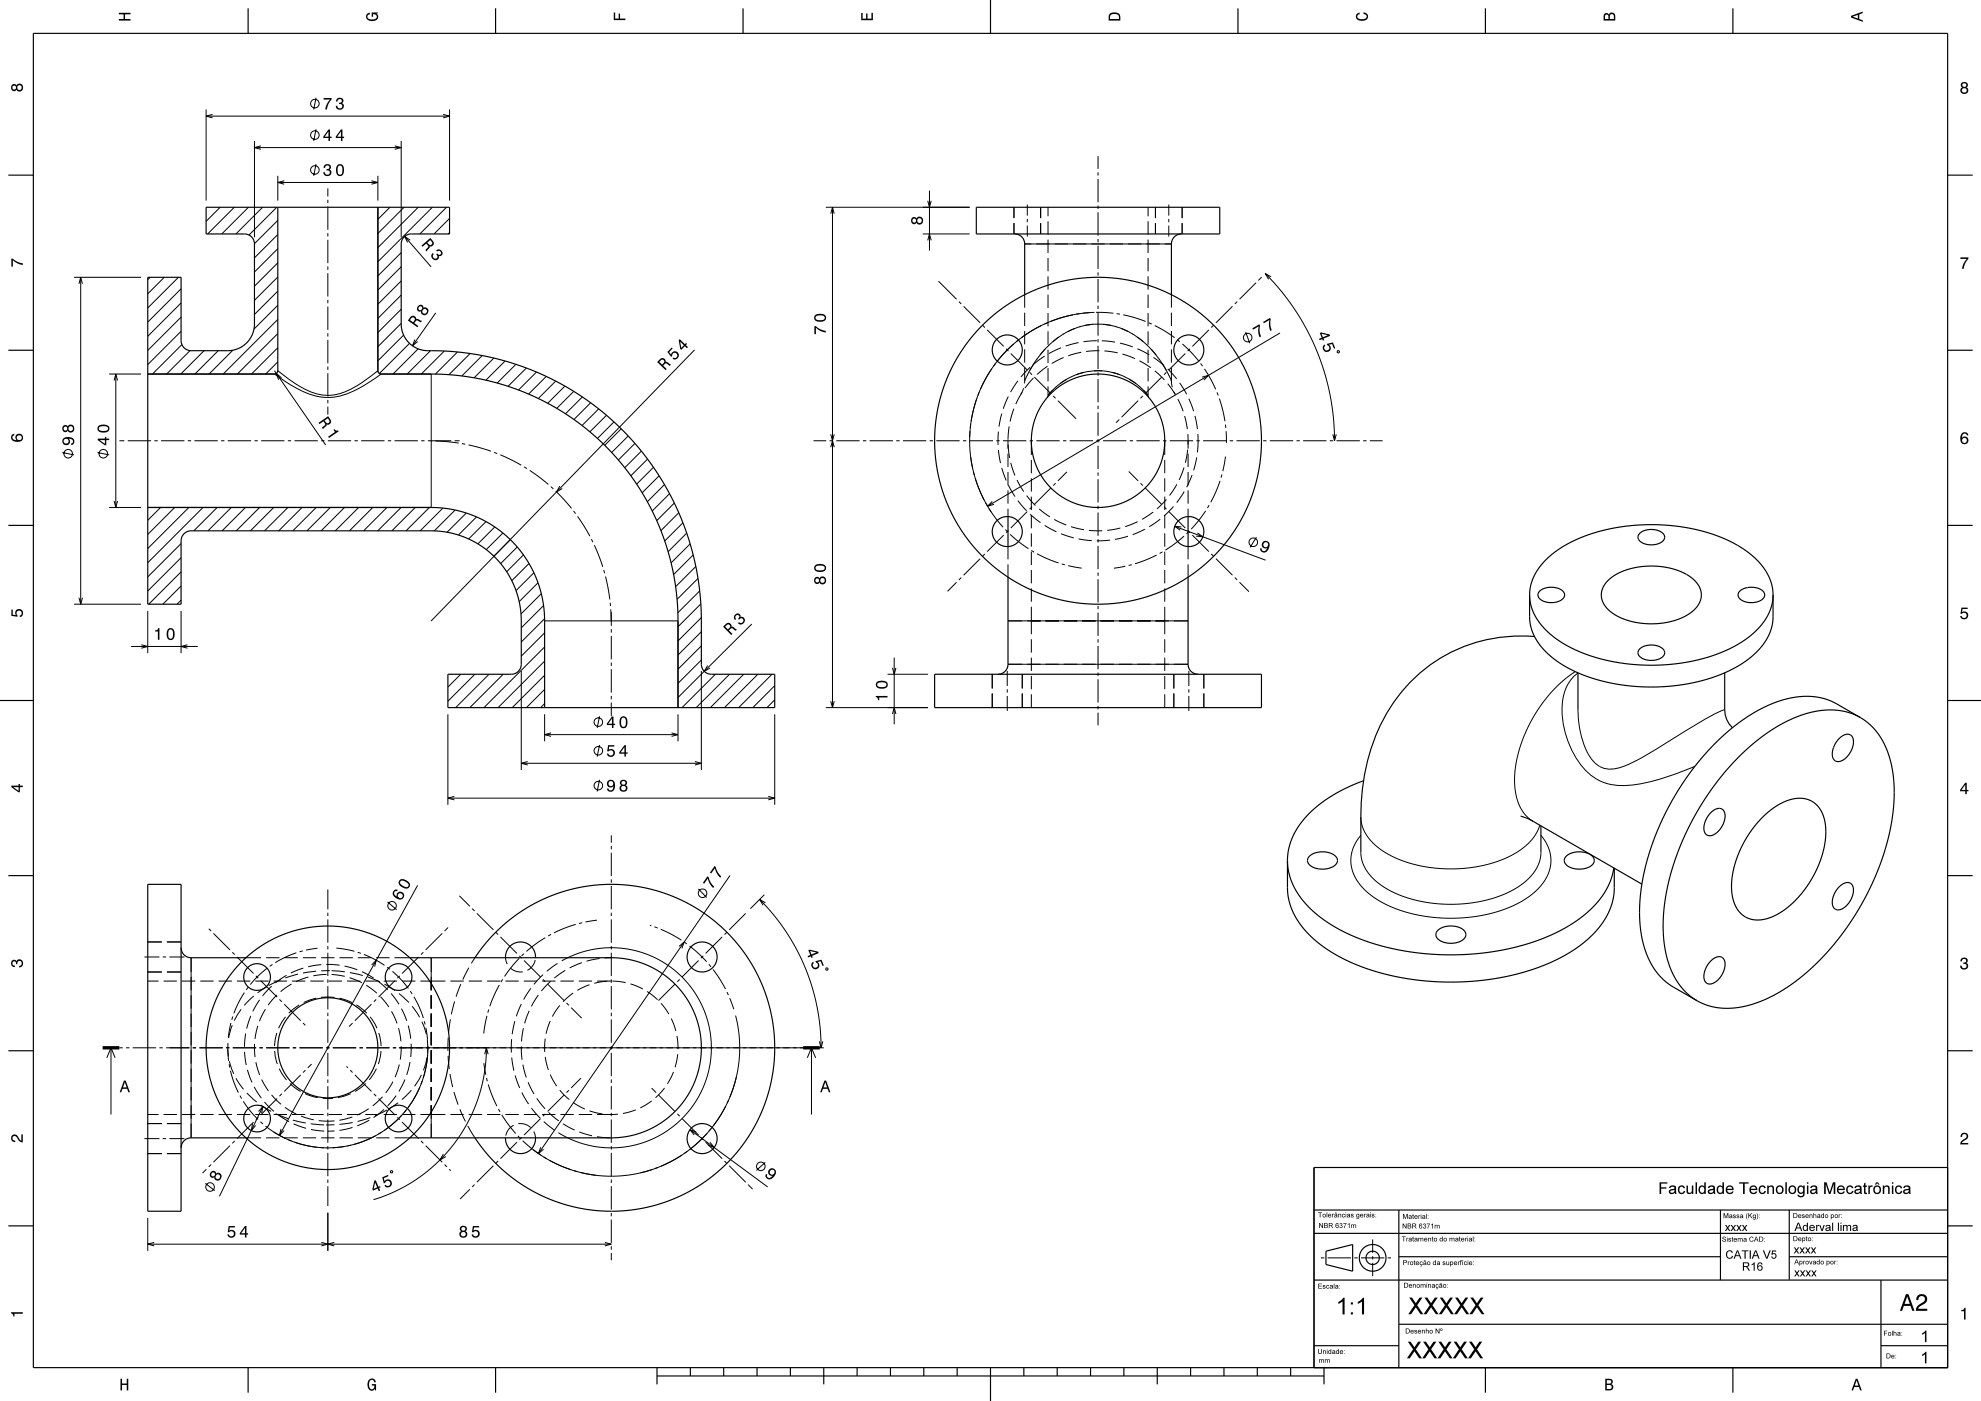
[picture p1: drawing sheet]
<svg xmlns="http://www.w3.org/2000/svg" width="594mm" height="420mm" viewBox="0 0 594 420" stroke-linecap="round" stroke-linejoin="round" font-family="sans-serif">
<g fill="none" stroke="#000" stroke-width=".3">
<path d="M61.8 32.8v27.3M61.8 34.8h73M63.7 34.3l-1.9 .5 1.9 .5M94.8 29.3l-.7 3.5M94.8 38.7l-.7 3.5M132.9 34.3l1.9 .5-1.9 .5M134.8 32.8v27.3M76.3 42.2v28.9M76.3 44.2h44M78.2 43.7l-1.9 .5 1.9 .6M83.3 52.7v7.4M83.3 54.7h30"/>
<path d="M85.2 54.2l-1.9 .5 1.9 .5M94.8 49.2l-.7 3.5M98.3 56.5v2.4M98.3 59.9v1M111.4 54.2l1.9 .5-1.9 .5M113.3 52.7v7.4M118.4 43.7l1.9 .5-1.9 .6M120.3 42.2v28.9M278.7 57.1v18M329.2 46.8v3.8M329.2 51.6v1M329.2 53.6v7"/>
<path d="M66 62.1l-4.2 4.3M70.3 62.1l-8 8M74.5 62.1l-8 8M78.7 62.1l-8 8M83 62.1l-8.3 8.4M83.3 78.8l-7 7M83.3 74.5l-7 7M83.3 70.3l-7 7M83.3 66.1l-7 7M98.3 61.9v7M98.3 69.9v1M98.3 71.9v7"/>
<path d="M98.3 79.9v1M116.9 62.1l-3.6 3.7M120.3 80l-7 7M120.3 75.7l-7 7M121.2 62.1l-7.9 7.9M121.3 70.9l8 9.1M123 72l-1.7-1.1 .9 1.8M125.4 62.1l-12.1 12.1M129.7 62.1l-16.4 16.4M133.9 62.1l-8 8M134.8 69.7l-.4 .4M134.8 65.5l-4.7 4.6"/>
<path d="M247.6 62.1h43.1M249.1 64.1l.5-2 .5 2M249.6 62.1v150M276.7 70.1h14M278.2 72.1l.5-2 .5 2M278.2 60.2l.5 1.9 .5-1.9M304 62.1v3.3M304 66.9v3.2M304.2 70.1h.1M307.2 73.1h44M308 61.3v3.3M308 65.6v1"/>
<path d="M308 67.6v3.3M312 62.1v3.3M312 66.9v3.2M314.2 62.1v2.7M314.2 66.3v4M314.2 71.8v4M314.2 77.3v4M329.2 61.6v1M329.2 63.6v7M329.2 71.6v1M329.2 73.6v7M344.2 62.1v2.7"/>
<path d="M344.2 66.3v4M344.2 71.8v4M344.2 77.3v4M346.5 62.1v3.3M346.5 66.9v3.2M350.5 61.3v3.3M350.5 65.6v1M350.5 67.6v3.3M354.2 70.1h.1M354.5 62.1v3.3M354.5 66.9v3.2M22.2 83.1h20.1"/>
<path d="M23.7 85.1l.5-2 .5 2M24.2 83.1v98M45 83.1l-.7 .7M49.3 83.1l-5 5M53.5 83.1l-9.2 9.2M54.3 99.3l-10 10M54.3 95.1l-10 10M54.3 90.8l-10 10M54.3 86.6l-10 10M83.3 95.8l-16.4 16.3M83.3 91.5l-7.1 7.2M83.3 87.3l-7 7"/>
<path d="M83.3 83l-7 7M98.3 81.9v7M98.3 89.9v1M98.3 91.9v7M98.3 99.9v1M120.3 96.9l-7 7M120.3 92.7l-7 7M120.3 88.5l-7 7M120.3 84.2l-7 7M130.6 93.8l-6.9 9.9M281.4 84.3l5.4 5.4M287.5 90.4l.7 .7"/>
<path d="M288.9 91.8l5 5M294.6 97.5l.7 .7M296 98.9l5 5M307.2 88.4v3.8M307.2 93.7v4M307.2 99.2v4M312.3 97.6l-3.1 1.7-2.9 1.9M314.1 96.7l-.9 .5M314.2 82.8v4M314.2 88.3v4M314.2 93.8v4M314.2 99.3v4"/>
<path d="M321.7 94.4l-3.6 .9-3.1 1.1M322.3 98.5l-3.6 1.7M323.7 94l-1 .2M323.9 97.9l-3.7 1.5M326.6 93.7l-5.2 .7-4.8 1.4-4.8 2-4.1 2.4-3.8 2.9-3.7 3.7-2.9 3.8-2.5 4.3-2 4.9-1.3 4.8-.7 4.9v5.3l.6 4.4 1.3 5.1 2 4.9 2.5 4.2M327.6 97.2l-3.9 .8M328.2 93.7l-3.5 .2M328.6 93.6l5.2 .3M329.1 97.2l4 .4M329.2 81.6v1M329.2 83.6v7M329.2 91.6v1"/>
<path d="M329.2 93.6v7M329.4 97.2l-4 .3M330.9 97.2l3.9 .8M334.6 97.9l3.7 1.5M334.8 94l1 .2M336.2 98.5l3.6 1.7M336.8 94.4l3.4 .8 3.3 1.2M344.2 82.8v4M344.2 88.3v4M344.2 93.8v4M344.2 99.3v4M344.4 96.8l.9 .4"/>
<path d="M346.2 97.6l3.1 1.7 2.9 1.9M351.2 88.4v3.8M351.2 93.7v4M351.2 99.2v4M362.5 98.9l-5 5M363.9 97.5l-.7 .7M369.6 91.8l-5 5M371 90.4l-.7 .7M373.5 99.5l1.2 3.4M376.6 84.8l-4.9 4.9M378.3 83.1l-1 1M379.4 82l4.2 4.6 4.3 5.7 3.8 6.2 3 6.4 2.4 6.8 1.7 6.8 1.1 7.1 .3 6.5"/>
<path d="M381.1 83l-1.7-1 1 1.7M383.8 99.8l-87.7 52M32.7 112.1h9.6M34.2 114.1l.5-2 .5 2M34.7 112.1v40M54.5 103.3l-8.8 8.8M57 105.1l-7 7M61.2 105.1l-7 7M65.4 105.1l-7 7M69.8 105l-7.1 7.1M82.3 112.1a34 34 0 0 0 14.1 7 19.3 19.3 0 0 0 13.1-3.7l4.8-3.3M82.3 111.1l15.4 22.3"/>
<path d="M83.3 111.1a30.5 30.5 0 0 0 13.3 7.3 16.7 16.7 0 0 0 11.9-3.7l4.8-3.6M83.3 108.5l-3.6 3.6M83.3 104.2l-7.9 7.9M83.3 100l-12.1 12.1M84.4 113.3l-1.5-1.3 .6 1.8M98.3 101.9v7M98.3 109.9v1M98.3 111.9v7M98.3 119.9v1M121 100.5l-7.7 7.7M122.8 102.9l-9 9.1M124.4 101.8l-.7 1.9 1.5-1.3"/>
<path d="M125.4 104.6l-7.6 7.5M129.1 105.1l-7 7M129.3 112.1v40M133.2 105.2l-6.9 6.9M137.2 105.5l-6.7 6.7M141 106l-6.4 6.3M144.6 106.6l-6.1 6.1M148.1 107.3l-5.9 6M151.4 108.2l-5.7 5.8M154.7 109.2l-5.6 5.6M157.8 110.3l-5.5 5.5M160.9 111.5l-5.4 5.4"/>
<path d="M163.8 112.9l-5.3 5.2M166.6 114.3l-5.2 5.2M169.4 115.7l-5.2 5.2M172 117.3l-5.1 5.1M174.6 119l-5 5.1M208.3 104.9l-79.1 81.3M292.9 119.5l-1 3.1-.7 3.7M293.6 117.6l-.4 .9M297.4 110.6l-1.7 2.7-1.7 3.4M298.5 108.9l-.6 .8M301.7 104.6l.7 .7M302.3 118.9l-1.5 3.7"/>
<path d="M303.1 106l4.9 4.9M304 103.1l-2.6 2.4-2.3 2.6M305.2 114.2l-2.2 3.3M305.5 101.8l-.8 .7M306.5 117.6l-1.9 3.5M306.9 116.4l-.8 1.8M307.2 114.1v.8M307.2 104.7v4M307.2 110.2v3.9M307.4 113.9l-.2 .2M308.1 112.3l-.9 1.8M308.7 111.6l.7 .7"/>
<path d="M308.9 110.1l-2.8 2.9M309.9 113.3l-2.6 3.1M310 109l-2 3.5M310.2 113l4.9 5M311 107.6l-2.2 3.4M313.2 106.8l-3.2 2.3M313.3 104.7l-2.5 3.1M314.1 109.8l-3.1 2.5M314.2 118.5l-.2 .7M314.2 104.8v4M314.2 110.3v4M314.2 115.8v2.7"/>
<path d="M314.6 103.5l-2.7 2.9M315.6 117l-1.4 1.5M315.8 118.7l.7 .7M316.7 115.9l-2.5 2.6M317.5 101.1l-3.1 2.5M318.1 104.3l-3.6 1.7M318.9 100.1l-3.2 2.4M318.9 107.2l-3.5 1.8M319.9 113.7l-3.2 2.3M321.3 112.9l-3.4 2.1M323.4 102.7l-3.9 1M324.2 105.6l-3.9 1.1"/>
<path d="M325 111.7l-3.8 1.3M326.6 111.3l-3.9 1M328.1 111.2l3.9 .1M328.9 102.1l-4 .4M329.2 101.6v1M329.2 103.6v7M329.2 111.6v1M329.2 113.6v7M329.7 105.1l-4 .3M330.4 102.2l3.9 .4M330.5 111.2l-4 .2M331.2 105.2l3.9 .6"/>
<path d="M331.9 111.4l3.9 1M333.5 111.6l3.8 1.4M335.8 102.9l3.9 1.1M336.6 106.1l3.7 1.4M337.2 112.9l3.4 2.1M338.6 113.7l3.2 2.3M339.6 100.1l3.2 2.4M341 101l3.1 2.6M341 104.6l3.6 1.8M341.7 108.2l3.4 2.1M341.8 115.9l2.4 2.6M342.7 118.7l-.7 .7"/>
<path d="M342.9 117l1.3 1.5M343.9 103.5l2.7 2.9M344.2 118.5l.3 .7M344.2 104.8v4M344.2 110.3v4M344.2 115.8v2.7M345.2 104.7l2.5 3.1M345.9 107.2l3.1 2.4M346.3 111.2l2.9 2.7M347.5 107.6l2.2 3.4M348.3 113l-4.9 5M348.5 109l2 3.5"/>
<path d="M349.8 111.6l-.8 .7M350.1 110.6l2.7 3M350.2 115l2.2 3.3M350.4 112.3l.8 1.8M351.1 113.8l.1 .3M351.2 114.1l.3 2M351.2 104.7v4M351.2 110.2v3.9M352 117.5l.4 .7M353 101.8l.8 .7M353.2 119.6l1.6 3.7M353.7 114.8l2.1 3.4"/>
<path d="M354.5 103.1l2.8 2.6 2.1 2.5M355.4 106l-4.9 4.9M356.5 119.5l1.4 3.8M356.8 104.6l-.7 .7M360 109l.6 .8M360.5 113.1l1.9-.6-1.4 1.5M361.2 110.6l1.7 2.8 1.6 3.3M364.9 117.6l.4 1M365.6 119.5l1 3.4 .7 3.4M401 105.2h.6l-.1 .5h-.5zM18.7 135.7l3.5 .7M29.2 135.7l3.5 .7"/>
<path d="M35.8 132.1h1.5M38.3 132.1h7M46.3 132.1h1M48.3 132.1h7M56.3 132.1h1M58.3 132.1h7M66.3 132.1h1M68.3 132.1h7M76.3 132.1h1M78.3 132.1h7M86.3 132.1h1M88.3 132.1h7"/>
<path d="M96.3 132.1h1M98.3 121.9v2.4M98.3 132.1h7M106.3 132.1h1M108.3 132.1h7M116.3 132.1h1M118.3 132.1h7M126.3 132.1h1M128.3 132.1h7M129.3 132.2h.3M130.6 132.2l6.9 .6M136.3 132.1h1.5"/>
<path d="M138.5 133l1 .2M140.5 133.4l6.7 1.9M148.2 135.6l.9 .4M150 136.3l6.3 3.2M157.1 140l.9 .5M177.1 120.7l-5 5.1M179.5 122.6l-5 5M181.8 124.5l-4.9 5M184.1 126.5l-5 4.9M186.3 128.6l-5 4.9M188.4 130.7l-5 5M190.4 132.9l-5 5"/>
<path d="M192.3 135.2l-5 5M194.2 137.6l-5 5M243.9 132.1h3.8M248.7 132.1h1M249.1 134.1l.5-2 .5 2M249.1 130.2l.5 1.9 .5-1.9M250.7 132.1h7M258.7 132.1h1M260.7 132.1h7M268.7 132.1h1M270.7 132.1h7M278.7 132.1h1"/>
<path d="M280.7 132.1h7M288.7 132.1h1M290.7 132.1h7M290.9 129.2l-.1 1.9M291.1 127.3l-.2 .9M291.1 137.1l.6 3.4M298.7 132.1h1M299.4 129.4l-.1 4M299.4 134.9l.6 3.9M300.4 124l-.9 3.9M300.7 132.1h7M302.2 132.1v2.4"/>
<path d="M302.2 136v4M302.3 133.3l.4 4M302.6 127.8l-.4 4M303.1 138.7l1.2 3.8M304 122.5l-1.1 3.9M308.7 132.1h1M309.2 132.1v4.3M309.2 137.9v4M310.7 132.1h7M317.2 120.1l5.4 5.4M318.7 132.1h1M320.7 132.1h7"/>
<path d="M328.7 132.1h1M329.2 121.6v1M329.2 123.6v7M329.2 131.6v1M329.2 133.6v7M330.7 132.1h7M335.6 125.8l-1 .9M338.7 132.1h1M340.7 132.1h7M341.3 120.1l-5 5M348.7 132.1h1M349.2 132.1v4.3"/>
<path d="M349.2 137.9v4M350.7 132.1h7M355.2 124.7l.8 3.9M356.1 134.8l-.7 3.9M356.2 130.1v2M356.2 132.1v1.2M356.2 132.1v2.4M356.2 136v4M358.3 124.7l.7 3.9M358.7 132.1h1M358.8 137.1l-.9 3.9M359.2 130.1l-.2 5.5"/>
<path d="M360.7 132.1h7M367.4 127.3l.2 1M367.5 136.9l-.9 4.4M367.6 129.3l.1 3.5M368.7 132.1h1M370.7 132.1h7M378.7 132.1h1M380.7 132.1h7M388.7 132.1h1M390.7 132.1h7M398.7 132.1h1M399.6 130.2l.6 1.9 .5-1.9"/>
<path d="M400.7 132.1h7M408.7 132.1h1M410.7 132.1h3.9M32.7 152.1h9.6M34.2 150.2l.5 1.9 .5-1.9M48.1 152.1l-3.8 3.9M52.4 152.1l-8.1 8.1M56.6 152.1l-12.3 12.4M60.9 152.1l-16.6 16.6M65.1 152.1l-7 7M69.4 152.1l-7 7M73.6 152.1l-7 7"/>
<path d="M77.8 152.1l-7 7M82.1 152.1l-7 7M86.3 152.1l-7 7M90.6 152.1l-7 7M94.8 152.1l-7 7M99 152.1l-6.9 7M103.3 152.1l-7 7M107.5 152.1l-7 7M111.8 152.1l-7 7M116 152.1l-7 7M120.3 152.1l-7 7M124.5 152.1l-7 7"/>
<path d="M128.7 152.1l-6.9 7M132.8 152.3l-6.8 6.8M136.5 152.9l-6.3 6.3M139.8 153.8l-5.7 5.8M142.9 155l-5.4 5.4M145.7 156.4l-5.2 5.2M148.4 158l-5.1 5M150.8 159.8l-5 5M158.8 141l5.6 4.2M165.2 145.9l.7 .7M166.6 147.2l4.8 5.2M167.9 145.7l-1 1.8 1.7-1.1"/>
<path d="M172 153.2l.6 .8M173.2 154.8l3.7 5.9M195.9 140.1l-5 5M197.6 142.6l-5.1 5.1M199.2 145.3l-5.1 5.1M200.8 148l-5.2 5.2M202.2 150.8l-5.3 5.3M203.5 153.7l-5.3 5.4M204.8 156.7l-5.5 5.5M205.9 159.8l-5.6 5.6M291.9 141.5l.2 .9M292.4 143.4l1.1 3.1 1.6 3.4"/>
<path d="M295.5 150.7l.5 .9M296.6 152.5l2.1 3.1 2.1 2.4M297.5 150.3l-1.4 1.5 1.9-.6M300.4 140.3l1.3 3.7M301.5 158.8l.7 .7M302.2 141.5v4M302.2 147v4M302.2 152.5v2.4M302.3 145.4l2 3.5M302.4 159l-.7 .7M304.9 143.9l2.1 3.5M305.2 150.1l2.6 3"/>
<path d="M307.8 148.6l2.7 3M308 153.3l-4.9 5M308.9 154.2l3.1 2.5M309.2 143.4v4M309.2 148.9v4M309.2 154.4v4M309.2 159.9v4M309.4 151.9l-.7 .7M311.6 152.6l3.2 2.4M313.3 157.5l3.5 1.9M315.1 146.3l-4.9 4.9M316.1 155.7l3.6 1.7"/>
<path d="M316.5 144.9l-.7 .7M319.9 141.5l-2.7 2.7M321.1 157.9l3.9 .9M326.5 159l4 .1M329.2 141.6v1M329.2 143.6v7M329.2 151.6v1M329.2 153.6v7M335.9 158.3l-3.9 .7M338.5 141.3l2.8 2.9M341.1 156.4l-3.7 1.5M342 144.9l.7 .7"/>
<path d="M343.3 158.6l-3.6 1.7M343.4 146.3l4.9 4.9M345.8 153.5l-3.4 2.2M347.9 155.6l-3.3 2.3M349 151.9l.8 .7M349.2 143.4v4M349.2 148.9v4M349.2 154.4v4M349.2 159.9v4M349.7 149.7l-2.8 2.8M350.5 153.3l4.9 5M351.9 151.8l-2.9 2.9"/>
<path d="M352.3 157.8l27.2 10.1M352.9 145.2l-2.2 3.4M354.2 158l-1.9-.2 1.6 1.1M355 140.2l-1.4 3.7M355.1 147.4l-2.3 3.3M356.1 159l.7 .7M356.2 141.5v4M356.2 147v4M356.2 152.5v2.4M356.5 159.3l-.7 .7M357.4 142.4l-1.6 3.7M359.1 159.8l1.6 1.1-2-.2"/>
<path d="M361.5 153.1l-2 2.9-2.3 2.6M362.6 151.4l-.6 .9M365.8 144.2l-1.2 3.2-1.6 3.2M366.4 142.2l-.3 1M23.7 179.2l.5 1.9 .5-1.9M54.3 179.9l-1.2 1.2M54.3 175.7l-5.5 5.4M54.3 171.4l-9.7 9.7M54.3 167.2l-10 10M54.3 162.9l-10 10M153 161.8l-4.9 4.9M155.1 164l-5 4.9"/>
<path d="M157 166.4l-5.1 5M158.6 168.9l-5.1 5.2M160.1 171.7l-5.4 5.4M161.3 174.7l-5.6 5.7M162.3 178l-6.1 6.1M177.3 161.6l.5 .9M178.2 163.4l2.5 6.6M181 170.9l.3 1M181.6 172.8l1.3 6.9M206.9 163l-5.7 5.8M207.8 166.4l-5.8 5.8M208.6 169.8l-6 6.1"/>
<path d="M209.3 173.4l-6.3 6.3M209.8 177.2l-6.5 6.5M286.8 174.6l-2.7 2.7M288.2 173.1l-.7 .8M293.9 167.5l-5 4.9M295.3 166.1l-.7 .7M301 160.4l-5 5M302.2 163.9v3.8M302.2 169.2v3.8M302.9 160.2l2.8 2.4 2.7 1.9M309.2 165l.9 .5M309.2 165.4v4"/>
<path d="M309.2 170.9v4M309.2 176.4v4M311 166l2.9 1.4 3.5 1.4M318.1 160l3.8 1.2M318.4 169.1l.9 .2M320.3 169.6l4 .7M323.4 161.6l4 .5M329.2 161.6v1M329.2 163.6v7M329.2 171.6v1M329.2 173.6v7M332.9 161.9l-4 .2"/>
<path d="M337.4 169.8l-3.4 .5M338.2 160.8l-3.8 .9M339.4 169.3l-1 .2M346.8 166.4l-3.2 1.4-3.3 1.2M348.6 165.4l-.9 .5M349.2 165.4v4M349.2 170.9v4M349.2 176.4v4M355 160.7l-2.9 2.4-2.7 1.8M356.2 163.9v3.8M356.2 169.2v3.8M357.5 160.4l5 5"/>
<path d="M363.2 166.1l.7 .7M364.6 167.5l5 4.9M370.3 173.1l.7 .8M371.7 174.6l2.8 2.8M376.7 161l-1.8 3.1M22.2 181.1h20.1M39.3 193.8h20M42.4 193.3l1.9 .5-1.9 .5M44.3 183.1v12.7M54.3 183.1v12.7M56.2 193.3l-1.9 .5 1.9 .5M163 181.5l-6.7 6.7"/>
<path d="M163.3 185.5l-7 7M163.3 198.2l-13.9 13.9M163.3 194l-18.2 18.1M163.3 189.7l-7 7M163.3 186.1h40M183 180.7l.1 1M183.1 182.7l.1 3.5M183.3 183.5v4.1M183.3 188.6v1M183.3 190.6v7M183.3 198.6v1M210.1 181.1l-6.8 6.8"/>
<path d="M210.3 185.1l-7 7M210.3 197.9l-7 7M210.3 193.6l-7 7M210.3 189.4l-7 7M212.2 199.5l-1 1.8 1.7-1M225.4 187.1l-22.1 22M268.1 197.1v20M302.2 186.1h54M302.2 199.1h54M309.2 181.9v8.2M309.2 191.6v4M309.2 197.1v4"/>
<path d="M329.2 181.6v1M329.2 183.6v7M329.2 191.6v1M329.2 193.6v7M349.2 181.9v8.2M349.2 191.6v4M349.2 197.1v4M134.3 214.1v27.2M138.1 202.1l-3.8 3.9M142.4 202.1l-8.1 8.1M146.6 202.1l-10 10M150.9 202.1l-10 10"/>
<path d="M156.3 201.1v29.7M163.3 210.9l-1.2 1.2M163.3 206.7l-5.5 5.4M163.3 202.4l-9.7 9.7M163.3 214.1v8.1M165.2 219.7l-1.9 .5 1.9 .6M179.8 214.7l-.7 3.5M183.3 200.6v7M183.3 208.6v1M183.3 210.6v4.1M201.4 219.7l1.9 .5-1.9 .6M203.3 214.1v8.1"/>
<path d="M210.3 201.1v29.7M214.5 202.1l-10 10M218.8 202.1l-10 10M223 202.1l-10 10M227.2 202.1l-10 10M231.5 202.1l-10 10M232.3 209.8l-2.3 2.3M232.3 205.6l-6.6 6.5M232.3 214.1v27.2M247.6 212.1h30.6M249.1 210.2l.5 1.9 .5-1.9M266.1 202.1h12.1"/>
<path d="M267.6 214.1l.5-2 .5 2M267.6 200.2l.5 1.9 .5-1.9M297.5 202.1v4.3M297.5 207.9v4.2M302 201.1v4.5M302 206.6v1M302 208.6v4.5M306.5 202.1v4.3M306.5 207.9v4.2M309.2 202.6v4M309.2 208.1v4M329.2 201.6v1"/>
<path d="M329.2 203.6v7M329.2 211.6v1M329.2 213.6v3.9M349.2 202.6v4M349.2 208.1v4M352 202.1v4.3M352 207.9v4.2M356.5 201.1v4.5M356.5 206.6v1M356.5 208.6v4.5M361 202.1v4.3M361 207.9v4.2"/>
<path d="M472.3 201.3l-2.4 1.8-2.8 2.4-2.6 2.7-2.2 2.9-2.3 3.6-1.8 3.3-1.5 3.4-1.2 3.6-.8 3.4-.5 3.5v3.1l.3 3.2 .8 2.7 1.1 2.1 1.5 1.9 1.8 1.3M473.1 201.7a12.8 12.8 0 0 0-4.7 10.5 27.1 27.1 0 0 0 8.6 20.2 15.8 15.8 0 0 0 12.5 2.9 70.6 70.6 0 0 0 18.7-5.6M473.1 212.8a26.6 26.6 0 0 0 4.1 14.8 7 7 0 0 0 8.2 2.6 40.8 40.8 0 0 0 11.4-5.7l8.4-5.2a56.1 56.1 0 0 1 11.8-6.5h.1M134.3 239.3h98M136.2 238.8l-1.9 .5 1.9 .5M156.3 228.8h54M158.2 228.3l-1.9 .5 1.9 .5M163.3 220.2h40M179.8 233.8l-.7 3.5M179.8 223.3l-.7 3.5M208.4 228.3l1.9 .5-1.9 .5M230.4 238.8l1.9 .5-1.9 .5"/>
<path d="M183.3 250.4v2.2M183.3 253.6v1M183.3 255.6v7M408 244.9l.5 2.9 1.4 2.7 2.1 2.5 3.1 2.4 3.7 2 4 1.4 4.7 1.1 5.1 .5h5.5l4.7-.6 4.6-1 4.2-1.6 3.7-2 2.9-2.3 2.3-2.7 1.2-2.8M408 250.4l-1.5 2.2-.8 1.8-.6 2.2v2.2l.4 2 .8 2.1 1.3 2.1 1.9 2 2.1 1.8 2.5 1.6 3.1 1.5 3.1 1.2 3.4 .9 3.8 .7 7.4 .6 4.2-.2 3.7-.4 6.7-1.6 3.4-1.2 2.7-1.3 2.8-1.8 2.1-1.6 1.8-1.9 1.3-2.1 .9-2.1 .5-2.3-.1-2.3-.4-2-1-2-1.5-2.1M462 255.5l-.4 2.9-1.5 2.9-2.6 2.8-3.1 2.3-4 1.9-4.6 1.5-5.2 1-5.2 .3-5.5-.3-5-.8-4.7-1.4-4-1.9-3.6-2.5-2.4-2.6-1.6-3.1-.6-3M62.6 278.4l.7 .7M64 279.8l5 5M98.3 266.7v5.9M98.3 273.6v1M98.3 275.6v7M116.2 270.4l2.7 2.3"/>
<path d="M125.2 265.4l-41.4 75M132.6 279.8l-5 5M134.4 278l-1.1 1.1M137.7 268.6l3.2 3.1M141.6 272.4l.7 .7M143 273.8l4.9 5M148.7 279.5l.7 .7M172.6 277.1l-3 1.1-3.5 1.5M174.6 276.6l-1 .3M179 275.9l-3.5 .5M183.3 263.6v1M183.3 265.6v7"/>
<path d="M183.3 273.6v1M183.3 275.6v7M194.9 277.4l.4 .1M196.3 277.9l.9 .3M198.1 278.6l3.2 1.5 3 1.7M209.4 266.5l2.5 2.6M217.9 279.5l-.7 .7M218.9 262.5l-57.4 83.3M223.6 273.8l-4.9 5M227.8 269.6l3.8 4.2 3.7 5 3.3 5.3 2.7 5.7 2.2 6.1 1.5 6 .9 6.2 .3 6M229.2 268.2l-4.2 4.2M229.5 270.6l-1.7-1 1 1.8"/>
<path d="M43.3 286.9h4.5M44.3 294.1h3.3M44.3 291.4h4.2M44.3 282.4h4.2M48.8 286.9h1M49.1 294.1h4M50.1 291.4h4.2M50.1 282.4h4.2M50.8 286.9h4.5M54.6 294.1h4M57.3 287.1v54M60 294.1h4.1"/>
<path d="M65.5 294.1h4.1M69.7 285.5l.7 .7M71 294.1h4M71.1 286.9l4.9 4.9M73.3 297.6l-1.9 3.2-1.3 3M73.7 287.1h4.6M74.4 295.9l-.6 .8M76.1 298.6l-2.9 2.8M76.5 294.1h4M76.7 292.5l.7 .8M77.8 299.7l-2 3.5M78.1 294l5 4.9"/>
<path d="M79.8 287.1h4M80.1 295.8l-2.9 1.8M80.1 290.3l-2.7 2.3-2.3 2.6M81.5 295.6l-2.8 2.9M81.7 289.1l-.8 .6M82 294.1h4M83 298.3l-2.6 3M83.8 299.6l.7 .7M84.2 293.7l-3.6 1.8M85.3 287.1h4M85.9 292.4l-3.3 2.3M87.4 295l-3.3 2.3"/>
<path d="M87.5 294.1h4M88.9 285.6l-3.1 1.2-3.3 1.8M89.4 292l-3.8 1.2M90.8 285.1l-1 .2M90.8 287.1h4M90.9 290.2l-3.7 1.5M92.5 292.9l-3.8 1.4M93 294.1h4M94.8 291.1l-3.9 .6M94.8 299.2l-3.7 1.3M95.2 284.3l-3.4 .5M96.3 287.1h4"/>
<path d="M96.3 289.2l-3.9 .6M97.8 289.1l4 .3M97.9 292.1l-4 .5M98.3 283.6v1M98.3 285.6v7M98.3 293.6v1M98.3 295.6v7M98.6 294.1h3.9M98.9 291l-2.6 .1M99.4 292.1l4 .6M99.4 291l4 .3M100.3 299h-4"/>
<path d="M100.8 284.2l5.5 1M101.8 299.3l3.7 1.2M101.8 287.1h4M103.3 289.6l3.8 1.1M104.1 294.1h3.9M104.8 293.1l3.7 1.5M104.9 291.5l3.9 1M107.2 285.5l1 .3M107.3 287.1h4M108.5 291.3l3.5 1.9M109.1 286.1l3.4 1.6 2.8 1.7M109.6 294.1h4"/>
<path d="M109.8 295.4l3.2 2.4M110.2 292.9l3.7 1.5M111.4 289.3l1.4-1.4-.5 1.9M112.8 299.6l-.7 .7M112.8 287.1h4M113.3 294.1l3 2.6M114.1 298.8l2.5 3.1M115.1 294.1h4M115.3 295l3.1 2M116.1 290l.8 .6M117.3 297.8l2.3 3.3M117.7 291.2l2.3 2.2 2.5 2.9"/>
<path d="M118.3 287.1h4.6M118.5 294l-5 4.9M119.6 297.9l3 2.6M119.9 292.5l-.7 .8M120.6 294.1h4M123 297.1l.6 .9M124.1 298.8l1.7 3.4 1.1 3M125.5 286.9l-4.9 4.9M126.1 294.1h7.5M126.9 285.5l-.7 .7M129.3 287.1v9.8M129.3 298.4v4"/>
<path d="M135.1 294.1h4M138.2 295l-1.4 3.8M140.6 294.1h4M140.6 290.1l-1.8 3.6M142.4 287.1l-1.1 1.7M146 294.1h4.1M149.7 295.3l-1.4 2.9-1.4 3.5M150.1 280.9l4.9 4.9M150.7 293.6l-.5 .8M151.5 294.1h4.1M151.6 287.1l.5 1.9M153 290.2a4.5 4.5 0 0 0 3.7 1.1"/>
<path d="M155.7 287.3l-2.5 2.8-1.9 2.6M155.7 286.5l.7 .7M157 294.1h4.1M157.1 285.9l-.7 .7M157.1 288l5 4.9M159.2 296.3l-2.2 3.4M160.5 287.8a4.5 4.5 0 0 1-2.3 3.1M160.6 287.1v.1M161.4 298.3l-2.1 3.4M162.5 294.1h4M162.8 293.6l.7 .7M162.8 292.2l-2.7 2.9"/>
<path d="M163.5 281.1l-3.1 2.1-2.5 2M164.2 295l5 5M165.1 294.2l-2.8 2.9M165.2 280.1l-.8 .5M167.2 288.8l-3.3 2.4M168 294.1h4M168.5 288l3.6-1.7 3.8-1.3 3.7-.7 4-.2 4.2 .4 3.7 .7 3.7 1.4 3.6 1.8 3.3 2.3 2.6 2.4 2.6 3 2.2 3.3 1.6 3.4 1.3 4 .7 4.2 .2 3.8-.3 3.7-.9 3.9-1.2 3.5-1.8 3.6-2.3 3.3-2.5 2.8-2.9 2.4-3.5 2.3-3.6 1.7-3.8 1.3-4 .6-4 .2-4-.4-3.9-.9-3.9-1.5-3.3-1.7M169.5 290.9l-3.3 2.3M171.9 297.7l-3.1 2.6M173.5 294.1h4M174.5 288.6l-3.7 1.6M176.8 295.2l-3.7 1.7"/>
<path d="M179 294.1h4.3M179.8 287.3l-3.9 .8M182.1 294.1l-3.9 .7M183.3 287.1l-2 .1M183.3 283.6v1M183.3 285.6v7M183.3 293.6v1M183.3 295.6v7M183.6 294.1l4 .5M189.1 295l3.6 1.5M194 297.2l3.2 2.5M202.4 295l-4.9 5"/>
<path d="M203.6 283.7l1.5-1.3-.6 1.9M203.8 293.6l-.7 .7M205.1 282.4l.8 .6M206.7 283.6l2.9 2.4 2.3 2.3M209.5 288l-5 4.9M210.9 286.5l-.7 .7M212.5 289.1l.7 .7M213.8 290.6l2 2.9 1.7 3M216.5 280.9l-4.9 4.9M218 297.4l.4 .9M218.8 299.2l1.2 3.3M247.7 290.2l.5 .1v.5l-.5-.1z"/>
<path d="M32 317.1l1.3-3 1.2 3M33.3 314.1v20M35.8 314.1h1M37.8 314.1h1M39.8 314.1h7M47.8 314.1h1M49.8 314.1h7M57.8 314.1h1M59.8 314.1h7M67.8 314.1h1M68.3 314.6l.3 3.5M68.4 312.7l.1 4"/>
<path d="M68.7 319l.2 1M68.8 318.2l1.3 3.7M69.2 306.7l-.7 4.3M69.6 307.4l-1 3.8M69.8 304.7l-.3 1M69.8 314.1h7M72.3 302.6l-2.1 3.4M73.3 315.3l.5 4M73.7 309.8l-.4 4M75.2 304.6l-1.2 3.8M76.3 312.9l.2 4M76.7 318.4l1.2 3.8"/>
<path d="M77.3 307.5l-.8 3.9M77.8 314.1h1M79.6 302.6l-1.8 3.5M79.8 314.1h7M82.4 315.1l.1 1.5 .7 2.4M83 309.7l-.7 3.9M85.2 301l5 5M85.6 304.8l-2.1 3.5M87.8 314.1h1M89.7 301.3l-3.1 2.4M89.8 314.1h7M90.9 306.7l.7 .7"/>
<path d="M93.4 319l-1.1 1.1M97.8 314.1h1M98.3 303.6v1M98.3 305.6v7M98.3 313.6v1M98.3 315.6v7M99.8 314.1h7M103.9 319.7l.4 .4M105.7 306.7l-1 1.1M106.9 301.3l3.1 2.4M107.8 314.1h1M109.8 314.1h7"/>
<path d="M111 304.9l2.1 3.4M111.4 301l-5 5M113.6 309.7l.7 3.9M114.3 315.1l-.9 3.9M117.4 303.2l1.7 3.6M117.8 314.1h1M119.5 308.2l.7 4M119.6 314.1h122.2M119.7 319.1l-1.2 3.8M120.3 313.7l-.3 4M120.4 302.4l1.6 3.6M122.4 307.5l.8 3.9"/>
<path d="M122.9 318.4l-1 3.8M123.3 312.9l-.2 4M123.6 301.7l2.2 3.3M126.5 306.3l1.3 3.8M127.2 306.2l.3 .9M127.7 308.1l.5 3.5M128 317l-1 3.9M128.1 311.5l.1 4M128.2 316.3l-.4 3.5-.9 3.3M128.3 315.6v.1M128.3 313.6l-.2 3.8-.7 3.9-1.3 4.1-1.7 3.6-2.4 3.5-2.6 3-3.3 2.7-3.1 2.1-4.1 1.9-3.6 1.1-3.7 .6-4.2 .2-3.7-.3-4.4-1.1-4-1.5-3.2-1.9M129.3 303.9v4"/>
<path d="M129.3 309.4v4M129.3 314.9v4M134.4 316.5l.3 4M134.4 311l-.1 4M135.1 305.6l-.6 3.9M136.3 300.2l-1 3.9M145.1 318.7l.6 3.5M145.3 316l.5-1.9 .6 1.9M145.8 314.1l-.1 3.6-.4 3.9-1 4.4-1 3.4-1.3 3.5-1.7 3.6-3.9 6.1-5 5.6-2.8 2.5-3.2 2.5-3.1 2-3.6 1.8-6.7 2.7M146 304.5l-1 5.3M146.6 302.6l-.3 1M153.4 311.5l-.1 4"/>
<path d="M153.4 317l.7 4M154.4 306.1l-.8 3.9M156.3 313.7l.2 4M156.3 301l-1.5 3.7M156.8 319.2l1 3.8M156.9 308.3l-.5 3.9M158.7 303l-1.4 3.8M163.5 311.4l-.2 4M163.5 316.9l.9 3.8M165 306.1l-1.3 3.8M167.8 301.4l-2.2 3.4M169.9 300.7l.7 .7"/>
<path d="M171.3 302.1l3.1 3.1M183.3 303.6v1M183.3 305.6v7M183.3 313.6v1M183.3 315.6v7M198.2 300.8l2.4 3.2M201.3 305.3l1.4 3.8M203 310.6l.3 3.9M203.2 316l-.8 3.9M220.6 304.5l1 6.1 .1 5.7-.7 5.7-1.8 6-2.6 5.4-3.4 4.9-3.9 4.2-4.7 3.7-5.3 2.9-5.6 2.1-5.9 1.2-5.7 .2-6-.7-5.8-1.5-5.4-2.5-5.1-3.3M242.1 317.1l1.2-3 1.3 3M242.8 314.1h1"/>
<path d="M243.3 314.1v20M244.8 314.1h2.2M245.7 312.2l.5 1.9 .5-1.9M44.3 334.1h3.3M44.3 336.8h4.2M49.1 334.1h4M50.1 336.8h4.2M54.6 334.1h4M60 334.1h4.1M65.5 334.1h4.1M69.1 321l.9 3.1 1.5 3.5M70.8 323.3l2.2 3.3"/>
<path d="M71 334.1h4M71.9 328.5l.5 .8M73 330.2l2.2 3 2.2 2.4M74 327.7l3 2.7M74.2 320.7l1.4 3.8M75.7 337l-.4 1.9 1.4-1.5M76 336.4l-4.9 4.9M76.2 325.8l2.2 3.4M76.5 334.1h4M77.4 335l-.7 .7M77.5 333.2l1.3-1.5-.3 2M78.1 336.3l.7 .6"/>
<path d="M78.2 331.3l3.1 1.9M78.5 323.6l2 3.4M78.8 331.7l-13 26.9M79.3 330.4l2.8 2.8M79.6 337.6l2.9 2 3 1.7M81.4 328.2l2.9 2.9M82 334.1h4M82.7 333.9l3.7 1.4M83.1 329.3l-5 5M83.3 334.1l3.4 2.2M83.7 320.4l2.2 3.3M84.3 338.4l-.5 2 1.4-1.5"/>
<path d="M84.5 327.9l-.7 .7M85.4 332l3.5 2M86.9 324.8l3.2 2.4M87.5 334.1h4M87.8 335.8l3.9 .9M88 336.9l3.8 1.4M90.2 322.2l-5 5M90.3 334.6l3.8 1.1M91.5 327.9l3.8 1.2M91.6 320.8l-.7 .7M93 334.1h4M93.2 336.9l4 .3"/>
<path d="M93.3 338.6l3.9 .5M95.6 335.9l4.7 .1M96.8 329.3h3M98.3 339.1h.1M98.3 323.6v1M98.3 325.6v7M98.3 333.6v1M98.3 335.6v7M98.6 334.1h3.9M100.3 339l-2 .1M100.3 337.2h-2.6M104.1 334.1h3.9"/>
<path d="M105 320.8l.7 .7M105.1 327.9l-3.8 1.2M105.7 334.8l-3.9 1M105.7 338l-3.9 .9M105.8 336.5l-4 .6M106.4 322.2l5 5M109.6 334.1h4M109.7 324.8l-3.2 2.4M110.6 332.4l-3.5 1.9M110.7 335.8l-3.6 1.7M111 335l-3.8 1.2M112.1 327.9l.7 .7"/>
<path d="M112.9 320.4l-2.2 3.3M113.5 329.3l5 5M114.4 339.5l-.9 .5M114.7 328.8l-2.9 2.7M115.1 334.1h4M115.2 332.6l-3.2 2.4M116 332.8l-3.6 1.7M117.8 324.3l-2.1 3.3M118.8 328.5l-2.6 3M119.2 335l.7 .7M119.4 330.6l-2.9 1.9M120.5 334.3l-2.5 2.5-2.8 2.1"/>
<path d="M120.6 334.1h4M120.6 336.4l4.9 4.9M121.4 323.6l-1.8 3.6M121.8 332.8l-.7 .8M123.3 326.8l-2.8 2.8M125.9 326l-1.6 3.1-1.9 2.9M126.1 334.1h7.5M126.4 322.2l-2.1 3.4M126.6 324.1l-.4 .9M129.3 320.4v4M129.3 325.9v4M129.3 331.4v9.7"/>
<path d="M134.9 322l.8 3.9M135.1 334.1h4M136.1 327.4l1.3 3.8M137.9 332.6l1.7 3.6M140.3 337.5l2 3.5M140.6 334.1h4M145.9 323.2l.2 .9M146 334.1h4.1M146.4 325.1l1.2 3.5 1.4 3M149.5 332.5l.4 .8M150.5 334.2l1.9 2.9 2.2 2.7M151.5 334.1h4.1"/>
<path d="M154 337.3a4.5 4.5 0 0 0-2.3 3.1M154.5 322.4l1.3 3.8M155.4 336.9a4.5 4.5 0 0 1 3.7 1.1M156.5 327.5l2 3.5M157 334.1h4.1M158.4 324.4l1.7 3.6M159.4 332.2l2.6 3M160 339.2l.6 1.9M161 329.3l2.4 3.1M162.1 335.3l-5 5M162.5 334.1h4M163.1 336.3l3.1 2.5"/>
<path d="M163.5 333.9l-.7 .7M164.5 333.5l3 2.5M165 322.1l1.9 3.5M167.8 326.8l2.9 2.8M168 334.1h4M168.8 336.9l3.5 1.9M169.2 328.3l-5 4.9M170.6 326.8l-.7 .8M171.9 330.5l3.5 2M173.5 334.1h4M173.7 339.3l3.8 1.2M174.2 323.2l-2.9 2.9"/>
<path d="M176.8 333l3.8 .9M179 334.1h4.3M182.1 334.1h1.2M183.3 323.6v1M183.3 325.6v7M183.3 333.6v1M183.3 335.6v7M185.3 334l-2 .1M190.6 332.7l-3.8 1.1M195.4 326.2l1.3 1.4M195.4 330l-3.4 2.1M197.4 328.3l5 4.9"/>
<path d="M199.3 326.2l-2.7 2.9M201.9 321.4l-1.8 3.5M203.1 333.9l.7 .7M204.5 335.3l5 5M206.9 338.7l23.3 17.1M208.8 339.4l-1.9-.7 1.2 1.5M212 339.8l-2.3 2.3-2.9 2.5M213.3 338.3l-.7 .8M217.6 331.6l-1.6 2.8-2.1 3.1M218.5 329.8l-.5 .9M220.8 322.9l-1.9 6M43.3 341.3h4.5"/>
<path d="M44.3 345.8h4.2M48.8 341.3h1M50.1 345.8h4.2M50.8 341.3h4.5M61.6 354.8l2.8 2.1M61.9 350.5l-1.2 1.2M63.3 349.1l-.7 .7M69 343.5l-5 4.9M70.4 342l-.7 .8M73.7 341.1h4.6M79.8 341.1h4M85.3 341.1h4"/>
<path d="M86.5 341.7l.9 .4M88.3 342.4l3.4 1 3.4 .5M90.8 341.1h4M96.1 344l1 .1M96.3 341.1h4M97.7 344.1h.2M98.3 343.6v1M98.3 345.6v7M98.3 353.6v1M98.3 355.6v6M101.8 341.1h4M103.2 343.7l-3.5 .4"/>
<path d="M105.2 343.3l-1 .2M107.3 341.1h4M112.6 340.5l-3.1 1.5-3.3 1.1M112.8 341.1h4M117.2 351l.5 .1-.1 .5-.5-.1zM118.3 341.1h4.6M126.2 342l.7 .8M127.6 343.5l5 4.9M132.9 346l-1 1.7 1.8-1M133.3 349.1l.7 .7M134.7 350.5l.4 .5M140.9 356.5l-2.9 2.9"/>
<path d="M142.3 355.1l-.7 .7M142.4 341v.1M147.9 349.5l-4.9 4.9M149.4 348.1l-.7 .7M151.6 341v.1M155 342.4l-4.9 4.9M155.3 340.5l.7 .8M156.4 341l-.7 .7M156.7 342l2.5 2.1 3 2.2M162.1 343.9l-.6 1.9 1.5-1.3M163 346.9l.9 .5M164.8 347.9l3.1 1.5 3.3 1.3"/>
<path d="M172.1 351l1 .2M174 351.5l4.7 .8M179 340.8l4 .3M183.3 341.1h.1M183.3 343.6v1M183.3 345.6v7M183.3 353.6v1M183.3 355.6v7M195.4 350.7l-3.4 .9M197.3 350l-.9 .3M204.4 346.3l-2.8 1.7-3.4 1.6M206 345.2l-.8 .6"/>
<path d="M210.2 341l.7 .7M211.6 342.4l4.9 4.9M212.9 342.4l1.2 1.6-1.8-.7M217.2 348.1l.7 .7M218.7 349.5l4.9 4.9M224.3 355.1l1.4 1.4M229.5 348.5l-2.7 2.4M44.3 365.1v9.9M44.3 373h139M46.2 372.5l-1.9 .5 1.9 .5M96.4 372.5l1.9 .5-1.9 .5M98.3 363.6v11.4"/>
<path d="M100.2 372.5l-1.9 .5 1.9 .5M181.4 372.5l1.9 .5-1.9 .5M183.3 363.6v1M183.3 365.6v7M183.3 373.6v1M183.3 375.6v2.2M396.1 377.1h1M398.1 377.1h7M406.1 377.1h1M408.1 377.1h7M411.6 371.6v4M411.6 376.6v1"/>
<path d="M411.6 378.6v4M416.1 377.1h1"/>
<circle cx="94.4" cy="31.1" r="1.28"/>
<circle cx="94.4" cy="51" r="1.28"/>
<circle cx="94.4" cy="40.5" r="1.28"/>
<circle cx="374.1" cy="101.2" r="1.28"/>
<circle cx="20.4" cy="136" r="1.28"/>
<circle cx="31" cy="136" r="1.28"/>
<circle cx="375.8" cy="162.6" r="1.28"/>
<circle cx="179.4" cy="216.5" r="1.28"/>
<circle cx="179.4" cy="235.5" r="1.28"/>
<circle cx="179.4" cy="225.1" r="1.28"/>
<circle cx="117.6" cy="271.5" r="1.28"/>
<circle cx="210.7" cy="267.8" r="1.28"/>
<circle cx="63" cy="355.8" r="1.28"/>
<circle cx="228.1" cy="349.7" r="1.28"/>
</g>
<g fill="none" stroke="#000" stroke-width=".35">
<path d="M10 10h574v400h-574zM74.4 2.5v7.5M148.6 2.5v7.5M222.8 2.5v7.5M297 0v10M371.2 2.5v7.5M445.4 2.5v7.5M519.6 2.5v7.5M2.5 52.5h7.5M584 52.5h7.5M61.8 62.1h73v8h-11.7a3 3 0 0 0-2.8 3v24.3a8 8 0 0 0 8 7.7l8.5 .4 9.1 1.4 8.2 2.1 8 3.1 8 4 7.5 5 6.7 5.6 6.1 6.3 5.2 6.7 4.5 7.2 3.9 7.8 2.8 8 2 8 1.1 7.7 .4 6.2v14.8a3 3 0 0 0 3 2.7h19v10h-98v-10h19.3a3 3 0 0 0 2.7-3l-.1-15.5-.7-4.1-1.5-4.3-2.7-4.8-3.1-3.6-4.1-3.2-4.6-2.5-4.8-1.4-4.7-.6h-72.7a3 3 0 0 0-3 3v19h-10v-98h10v19.3a3 3 0 0 0 3 2.7h11.3a8 8 0 0 0 7.7-8v-24.2a3 3 0 0 0-3-2.8h-11.5zM83.3 62.1v49a1 1 0 0 1-1 1h-38"/>
<path d="M113.3 62.1v49l.2 .6 .8 .4 16.7 .1 7 .4 8.6 1.6 7.2 2.1 8.3 3.5 8 4.6 3.9 2.8 3.7 2.9 3.5 3.3 3.3 3.4 5.2 6.7 4.9 7.8 3.8 8.4 2.7 8.4 1.4 7.3 .7 7 .1 29.7M292.7 62.1h73v8h-73zM304.3 70.1a3 3 0 0 1 2.9 3v15.3M354.2 70.1a3 3 0 0 0-3 3v15.3M2.5 105h7.5M584 105h7.5M129.3 132.1h.1M2.5 157.5h7.5M44.3 152.1l86.4 .1 3.5 .3 4.1 .9 3.4 1.1 3.2 1.4 3 1.8 2.4 1.7 2.7 2.3 2.3 2.6 2 2.6 1.7 2.7 1.5 2.9 1.2 3.3 1.1 4.4 .5 4.2v27.7M302.2 154.9v9M356.2 154.9v9M491.7 159.9a5.5 5.5 0 0 1 7.3 .4 2.02 2.02 0 0 1-1.8 2.7 5 5 0 0 1-6-1.5v-.8z"/>
<path d="M584 157.5h7.5M302.2 173v26.1a3 3 0 0 1-3 3M356.2 173v26.1a3 3 0 0 0 3 3M458.6 178.4l.2 2 .5 2 .9 2.1 1.2 1.9 3.3 3.5 4.3 3.2 5.4 2.6 6.3 2 6.9 1.3 7 .4 7.2-.3 7.2-1.2 6.1-1.9 5.7-2.6 4.7-3.4 1.8-1.7 1.6-2 1.2-1.9 .8-1.9 .6-2 .2-2.1M458.6 178.4l.2-2.1 .5-2 .9-2.1 1.2-1.9 3.3-3.5 4.3-3.2 5.8-2.7 6.1-2 7-1.2 6.9-.4 7.2 .4 6.7 1.1 6.7 2 5.4 2.6 4.7 3.2 3.3 3.6 1.2 1.9 1 2.2 .5 2 .2 2.1M458.6 178.4l.1 7.4 .8 3.7 1 2.1 1.5 2.1 1.9 2 2.2 2 2.8 1.8 2.9 1.6 3.4 1.4 3.7 1.3 8 1.6 7.9 .6 4.5-.2 4.2-.4 8-1.7 3.9-1.3 3.2-1.3 2.9-1.6 2.7-1.9 2.3-1.9 1.7-1.9 1.4-1.9 1.1-2.3 .9-3.7 .1-7.5M461.7 177.2a5.5 5.5 0 0 1 7.3 .4 2.01 2.01 0 0 1-1.8 2.7 5.2 5.2 0 0 1-5.9-1.4l-.1-.9zM482 174.2l1.4-1.2 1.9-1.2 4.3-1.5 5.1-.6 4.9 .4 4.5 1.3 2 1.1 1.6 1.1 1.2 1.3 .8 1.5 .4 1.4v1.5l-.7 1.7-1.4 1.8-2 1.5-2.4 1.2-3.1 1-3.2 .4-3.5 .1-3.1-.4-3-.7-2.6-1.1-2.3-1.6-1.6-1.6-.9-1.9-.1-2 .6-1.8zM521.7 177.2a5.5 5.5 0 0 1 7.3 .4 1.98 1.98 0 0 1-1.7 2.7 5.2 5.2 0 0 1-6-1.4l-.1-.9zM460.1 190.8a46.4 46.4 0 0 0-47.5 29.6 64.7 64.7 0 0 0-4.6 24.5v10.6M491.7 194.5a5.5 5.5 0 0 1 7.3 .5 2.06 2.06 0 0 1-2 2.7 4.9 4.9 0 0 1-5.8-1.6v-.8zM0 210h10"/>
<path d="M280.2 202.1h98v10h-98zM473.1 201.7v11.1M517.1 201.7v11.1a7.4 7.4 0 0 0 2.4 5.4M557.8 215.1l-8.3-4.7-2.6-1-2.5-.5-3.4-.1-3.5 .3-3.5 .9-3.5 1.3-3.9 2-3.9 2.4-3.8 2.9-3.9 3.6-3.5 3.6-3.5 4.3-3.2 4.4-3.1 4.9-2.4 4.6-2.3 4.9-2 5.3-1.5 5.2-1.1 4.9-.6 4.8-.2 4.8 .3 4.3 .6 3.7 1.1 3.7 1.4 3.3 1.9 2.8 1.7 1.9 2.1 1.6 8.1 4.8M557.8 215.1l-2.3-1.1-2.8-.8-3.2-.4-2.7 .1-3.4 .6-3.1 .8-3.3 1.3-3.5 1.9-3.4 2.1-3.5 2.6-6.2 5.7-3.2 3.6-3.1 3.8-5.2 7.9-4.1 8.2-2 4.8-1.4 4.3-1.2 4.3-.8 4.5-.5 4.1-.2 4 .1 3.8 .5 3.5 .8 3.5 1.2 3.2 1.3 2.4 1.8 2.5 2.2 2.1 2.2 1.6M557.8 215.1l2.3 1.6 1.9 1.8 1.9 2.6 1.4 2.5 1.1 3 .9 3.3 .5 3.3 .2 3.9-.2 4.2-.4 4.1-.8 4.2-1.2 4.8-3.2 8.6-4.4 8.7-5.3 8.1-6.1 7.2-6.4 6-3.1 2.3-3.6 2.3-3.5 1.8-3 1.2-3.2 1-3.5 .6-3.4 .1-2.8-.4-2.6-.7-2.5-1.2M584 210h10M408.8 234.1l-5 2.1-4.7 2.6-3.7 2.5-3.2 2.9-2.7 3.3-1.9 3.4-1.2 3.7-.4 3.4M551.6 221.3a2.47 2.47 0 0 1 3.7-.5 6 6 0 0 1-2.6 7 2.03 2.03 0 0 1-2.5 .2 2.03 2.03 0 0 1-.8-2.4 7.3 7.3 0 0 1 2.2-4.3zM386 258l.1 9.6 .4 2.6 .7 2.1 1.5 3 2 2.9 2.3 2.5 3 2.5 3.4 2.3 4.1 2.3 5.1 2.1 4.3 1.5 5 1.2 5.1 .9 5.1 .6 5.2 .3 5.8-.1 4.9-.4 5.4-.7 5.1-1.1 4.7-1.4 4.6-1.7 4.3-2 3.8-2.3 3.3-2.3 2.9-2.7 2.4-3 1.7-2.9 1.1-2.7 .6-2.7 .1-8.1M386 258l.3 2.7 .7 2.7 1.1 2.7 1.4 2.3 1.8 2.4 2.7 2.6 2.6 2.1 3.1 2.1 3.6 1.9 3.6 1.6 8.3 2.7 8.5 1.7 9.4 .7 9.4-.3 9.2-1.3 8.2-2.2 7.5-3.2 3.5-2 2.9-2 2.6-2.1 2.5-2.5 1.8-2.4 1.6-2.7 1-2.5 .6-2.8M392.7 256.6a6.2 6.2 0 0 1 8.1 .5 2.14 2.14 0 0 1-1.7 3 6 6 0 0 1-6.9-1.4l-.1-1.1z"/>
<path d="M456 244.6l2 .7 1.7 .9 32.6 18.9M462 247.6v7.9M469.7 256.6a6.2 6.2 0 0 1 8.1 .5 2.14 2.14 0 0 1-1.7 3 6 6 0 0 1-6.9-1.4l-.1-1.1zM512.9 243.7a2.74 2.74 0 0 1 3.7-.9 5 5 0 0 1-1 6 2.96 2.96 0 0 1-4.1 1.3 5 5 0 0 1 1.1-6zM528.5 245l3.2-2.7 3.5-2 3.6-1 3.1 .3 1.3 .6 1.2 .8 1.8 2.4 1.1 3.5 .1 3.6-.6 4.4-1.6 4.6-2.3 4.6-2.9 4-3.1 3.2-3.7 2.7-3.5 1.4-3.3 .4-1.7-.3-1.5-.7-1.4-1.1-1-1.3-.8-1.8-.5-1.7-.3-4.3 .8-4.9 2-5.4 2.9-5zM2.5 262.5h7.5M44.3 265.1h10v98h-10zM431.2 278.9a6.2 6.2 0 0 1 8.1 .4 2.15 2.15 0 0 1-1.7 3 6 6 0 0 1-6.9-1.4 1.68 1.68 0 0 1 .5-2zM551.6 265.8a2.48 2.48 0 0 1 3.7-.6 5.9 5.9 0 0 1-2.2 6.8 2.03 2.03 0 0 1-2.1 .8 2.03 2.03 0 0 1-1.5-1.6 6.7 6.7 0 0 1 2.1-5.4zM584 262.5h7.5M54.3 284.1a3 3 0 0 0 3 3h16.4M122.9 287.1h61l3.5 .3 3.6 .8 4 1.6 3.9 2.2 3.2 2.8 2.8 3.1 2.4 3.9 1.6 3.9 1.1 4.1 .3 4.2-.3 4-.9 4.2-1.7 4.1-2.2 3.6-2.8 3.3-3.2 2.7-3.8 2.4-4 1.6-3.9 .9-3.7 .3h-60.9"/>
<path d="M142.4 287.1l4.6-6 2.7-2.6 3-2.6 3.2-2.4 3.4-2.1 3.6-1.8 3.7-1.5 7.2-2.1 3.7-.5 4-.4 4.2 .1 3.8 .3 3.9 .7 3.9 1 7 2.6 3.5 1.9 3.4 2.1 3.4 2.6 3 2.7 4.9 5.6 2.3 3.3 1.8 3.3 1.9 3.8 1.3 3.5 1 3.6 .8 3.9 .5 4 .2 3.7-.1 4-.5 3.8-.8 4.1-1 3.6-2.9 7-1.8 3.2-2.2 3.4-2.5 3.1-2.7 2.9-3.2 2.9-2.9 2.3-3.4 2.2-3.5 1.9-3.9 1.6-3.3 1.2-3.9 1-3.7 .7-4 .3-3.8 .1-4-.3-4.2-.6-3.7-.8-3.8-1.2-3.7-1.6-3.3-1.7-3.4-2-3.3-2.4-3-2.6-2.6-2.7-2.6-3-2.2-3.1M151.6 287.1a4.5 4.5 0 0 1 4.5-4.7 4.5 4.5 0 0 1 4.5 4.7M513.1 288a2.47 2.47 0 0 1 3.7-.5 5.9 5.9 0 0 1-2.2 6.7 2.03 2.03 0 0 1-3.6-.5 6.5 6.5 0 0 1 2.1-5.7zM2.5 315h7.5M584 315h7.5M73.7 341.1h-16.4a3 3 0 0 0-3 3M151.6 341.1a4.5 4.5 0 0 0 4.5 4.7 4.5 4.5 0 0 0 4.5-4.7M584 350h-190v60M2.5 367.5h7.5M394 369.7h190M394 362.8h190M397.6 375.1l8-2v8l-8-2z"/>
<path d="M419.4 362.8v47.2M419.4 376.8h96.5M515.9 362.8v21M536.5 362.8v20.8M536.5 376.8h47.5M584 367.5h7.5M394 383.8h190M419.4 397h164.6M564 383.8v26.2M74.4 410v7.5M148.6 410v7.5M197 412.5h200"/>
<path d="M197 410v5M207 410v2.5M217 410v2.5M227 410v2.5M237 410v2.5M247 410v5M257 410v2.5M267 410v2.5M277 410v2.5M287 410v2.5M297 410v10M307 410v2.5"/>
<path d="M317 410v2.5M327 410v2.5M337 410v2.5M347 410v5M357 410v2.5M367 410v2.5M377 410v2.5M387 410v2.5M394 403.4h25.4M397 410v5M445.4 410v7.5M519.6 410v7.5"/>
<path d="M564 403.4h20"/>
<circle cx="302" cy="104.9" r="4.5"/>
<circle cx="356.5" cy="104.9" r="4.5"/>
<circle cx="329.2" cy="132.1" r="49"/>
<circle cx="329.2" cy="132.1" r="20"/>
<circle cx="302" cy="159.4" r="4.5"/>
<circle cx="356.5" cy="159.4" r="4.5"/>
<circle cx="77.1" cy="292.9" r="4"/>
<circle cx="119.5" cy="292.9" r="4"/>
<circle cx="210.5" cy="286.9" r="4.5"/>
<circle cx="98.3" cy="314.1" r="36.5"/>
<circle cx="98.3" cy="314.1" r="15"/>
<circle cx="77.1" cy="335.3" r="4"/>
<circle cx="119.5" cy="335.3" r="4"/>
<circle cx="210.5" cy="341.3" r="4.5"/>
<circle cx="411.6" cy="377.1" r="2"/>
<circle cx="411.6" cy="377.1" r="4"/>
</g>
<path d="M30.8 314.1h5M240.8 314.1h5" fill="none" stroke="#000" stroke-width="1" stroke-linecap="butt"/>
<g fill="#000">
<path d="M35.6 3.8h3.5v.5h-1.6v1.4h1.6v.5h-3.5v-.5h1.5v-1.4h-1.5z" fill-rule="evenodd"/>
<path d="M110 4.2l.9-.4v.5l-.3 .1a.68 .68 0 0 0-.5 .6 .68 .68 0 0 0 .4 .6 1.68 1.68 0 0 0 2.5-.6 .92 .92 0 0 0-1.1-.8v.8h-.5v-1.3h1.9v.3l-.4 .1 .4 .4a1.19 1.19 0 0 1-.9 1.7 1.9 1.9 0 0 1-2.7-1.2z" fill-rule="evenodd"/>
<path d="M184 3.8h.5v1.8h1v-1.5h.4v1.5h1.6v.4h-3.5z" fill-rule="evenodd"/>
<path d="M258.2 3.9h.5v1.7h1v-1.6h.4v1.6h1.2v-1.8h.4v2.3h-3.5z" fill-rule="evenodd"/>
<path d="M332.9 4a2.21 2.21 0 0 0-.5 2.2h3.5v-1.2a1.92 1.92 0 0 0-3-1zM333.2 4.4l.4-.2a1.45 1.45 0 0 1 1.9 .8v.7h-2.6v-1z" fill-rule="evenodd"/>
<path d="M406.8 4.2l.9-.4v.4l-.3 .1a.66 .66 0 0 0-.4 .6 .66 .66 0 0 0 .3 .6l.5 .2a1.58 1.58 0 0 0 2-.7 .89 .89 0 0 0-1-.8v-.5a1.24 1.24 0 0 1 1.4 1.1 1.24 1.24 0 0 1-1 1.4 1.93 1.93 0 0 1-2.7-1.2z" fill-rule="evenodd"/>
<path d="M481.1 4.2l-.3 2h3.5v-1.3a.98 .98 0 0 0-.7-1.1 .98 .98 0 0 0-1.2 .6 .83 .83 0 0 0-1.3-.2zM481.4 4.5l.4-.1 .4 .1 .1 1.2h-1zM482.9 4.4l.4-.2a.58 .58 0 0 1 .6 .7v.8h-1.2z" fill-rule="evenodd"/>
<path d="M555 4.7v.6l3.5 1.2v-.4l-1-.4v-1.4l1-.4v-.4zM555.5 5l1.6-.5v1z" fill-rule="evenodd"/>
<path d="M3.6 25.5a1 1 0 0 0-.1 1.5 1 1 0 0 0 1.4-.1 1.09 1.09 0 0 0 1.7 .2 1.09 1.09 0 0 0 0-1.7 1.09 1.09 0 0 0-1.7 .2l-.7-.4zM5.1 26.3a.75 .75 0 0 1 1.5 0 .75 .75 0 0 1-1.5 0zM3.7 26.3a.6 .6 0 0 1 1.2 0 .6 .6 0 0 1-1.2 0z" fill-rule="evenodd"/>
<path d="M97 29.4v.4h2a5.2 5.2 0 0 0-1.5 3h.5a5.2 5.2 0 0 1 1.4-3v-.4zM101.1 29.6l-.3 .8h.4a.62 .62 0 0 1 .3-.7 .62 .62 0 0 1 .8 .3 .62 .62 0 0 1-.2 .8h-.5v.4a.74 .74 0 0 1 1 .6 .74 .74 0 0 1-.8 .8 .74 .74 0 0 1-.7-.9h-.4a1.18 1.18 0 0 0 1.5 1.2 1.18 1.18 0 0 0 .6-1.8l-.2-.2a1.01 1.01 0 0 0 0-1.5 1.01 1.01 0 0 0-1.5 .2z" fill-rule="evenodd"/>
<path d="M588.2 24.8l-.2 .3a.8 .8 0 0 0 .4 1.1 1.09 1.09 0 0 0-.2 1.6 1.09 1.09 0 0 0 1.6 0 1.09 1.09 0 0 0-.2-1.6 .95 .95 0 0 0 .3-1.4 .95 .95 0 0 0-1.4-.2zM588.3 27.1a.71 .71 0 0 1 1.4 0 .71 .71 0 0 1-1.4 0zM588.4 25.5a.6 .6 0 0 1 1.2 0 .6 .6 0 0 1-1.2 0z" fill-rule="evenodd"/>
<path d="M97.3 49.5l-.3 .8h.5a.62 .62 0 0 1 .3-.7 .62 .62 0 0 1 .8 .2 .62 .62 0 0 1-.2 .9h-.5v.4a.74 .74 0 0 1 1 .6 .74 .74 0 0 1-.8 .8 .74 .74 0 0 1-.7-.9h-.5a1.18 1.18 0 0 0 1.6 1.2 1.18 1.18 0 0 0 .6-1.8l-.3-.2a1.01 1.01 0 0 0 0-1.5 1.01 1.01 0 0 0-1.5 .2zM101 49.6a2.02 2.02 0 0 0 1 3.2 2.03 2.03 0 0 0 .8-3.2 1.11 1.11 0 0 0-1.8 0zM101.6 49.7h.7a2.37 2.37 0 0 1 0 2.6h-.7a2.37 2.37 0 0 1 0-2.6z" fill-rule="evenodd"/>
<path d="M98.5 38.8l-1.5 2.1v.5h1.5v.8h.4v-.8h.5v-.4h-.5v-2.2zM98.5 39.4v1.6h-1.1zM102.2 38.8l-1.5 2.1v.5h1.5v.8h.5v-.8h.5v-.4h-.5v-2.2zM102.2 39.4v1.6h-1.1z" fill-rule="evenodd"/>
<path d="M3.4 77.5h.4a5.3 5.3 0 0 0 3 1.4v.6a5.2 5.2 0 0 1-2.9-1.5v1.9h-.5z" fill-rule="evenodd"/>
<path d="M126.4 73.6l.3 .4 1.1-1 .6 .9-.8 1.1 .3 .4 1-1.2-.1-.4a.97 .97 0 0 0 1.2-.4 .97 .97 0 0 0-.2-1.2l-.8-.9zM128.1 72.7l.9-.7 .4 .4a.6 .6 0 0 1 0 .9 .6 .6 0 0 1-.9-.2z" fill-rule="evenodd"/>
<path d="M129.7 75.9l.4 .3a.72 .72 0 0 0-.3 1.1 .72 .72 0 0 0 1.1 0 .72 .72 0 0 0-.1-1.1l.3-.2a.62 .62 0 0 0 .8 .3 .62 .62 0 0 0 .3-.8 .62 .62 0 0 0-.9-.3l-.2 .2-.3-.3a1.08 1.08 0 0 1 1.6 .1 1.08 1.08 0 0 1-.4 1.6h-.4a1.12 1.12 0 0 1-.9 1.3 1.12 1.12 0 0 1-1.3-1v-.9z" fill-rule="evenodd"/>
<path d="M273.4 65.3a1 1 0 0 0-.1 1.5 1 1 0 0 0 1.5 0 1.09 1.09 0 0 0 1.6 .2 1.09 1.09 0 0 0 0-1.7 1.09 1.09 0 0 0-1.6 .2l-.5-.4zM275 66.1a.71 .71 0 0 1 1.4 0 .71 .71 0 0 1-1.4 0zM273.6 66.2a.59 .59 0 0 1 1.1 0 .59 .59 0 0 1-1.1 0z" fill-rule="evenodd"/>
<path d="M123.3 94.8l-1 1.3 2.9 2 .2-.4-1.2-.8 .3-.4 .6-.4 1.1 .5 .3-.4-1.4-.6-.3 .1-.2-.7a.98 .98 0 0 0-1.3-.2zM123.5 95.3a.59 .59 0 0 1 .8 .1 .59 .59 0 0 1-.1 .8l-.3 .4-1-.6z" fill-rule="evenodd"/>
<path d="M125.6 91.5a.95 .95 0 0 0-.6 1.3 .95 .95 0 0 0 1.2 .5 1.09 1.09 0 0 0 1.2 1.1 1.09 1.09 0 0 0 1-1.3 1.09 1.09 0 0 0-1.4-.8l-.2-.6a.87 .87 0 0 0-1.2-.2zM126.6 93.3a.71 .71 0 0 1 1.4 0 .71 .71 0 0 1-1.4 0zM125.5 92.4a.59 .59 0 0 1 1.1 0 .59 .59 0 0 1-1.1 0z" fill-rule="evenodd"/>
<path d="M244.2 97.8v2.4h.5v-1.9a5.2 5.2 0 0 0 2.9 1.4v-.5a5.3 5.3 0 0 1-3-1.4zM244.6 94.4a1.13 1.13 0 0 0-.5 1.2 1.13 1.13 0 0 0 1 .8 1.9 1.9 0 0 0 2.6-1.1 2.04 2.04 0 0 0-3.1-.9zM244.6 94.9a2.37 2.37 0 0 1 2.6 0v.7a2.38 2.38 0 0 1-2.6 0z" fill-rule="evenodd"/>
<path d="M587.8 77.2h2.4v.4a5.2 5.2 0 0 0-1.4 3h-.5a5.2 5.2 0 0 1 1.4-3h-1.9z" fill-rule="evenodd"/>
<path d="M197.9 107.7l-.8 .8 2.5 2.5 .3-.4-1.1-1 .8-.7 1.2 .8 .4-.4-1.3-.8h-.3a.97 .97 0 0 0-.5-1.1 .97 .97 0 0 0-1.2 .3zM198.1 108.1a.6 .6 0 0 1 .9-.1 .6 .6 0 0 1-.1 .9l-.4 .4-.8-.8z" fill-rule="evenodd"/>
<path d="M201.4 104.2l-1.3 1.3 1.1 1.5 .3-.3a.8 .8 0 0 1 .7-1 .8 .8 0 0 1 .9 .9 .8 .8 0 0 1-1.1 .6l-.4 .3a1.21 1.21 0 0 0 1.8-.3 1.21 1.21 0 0 0-.6-1.7 1.21 1.21 0 0 0-1.6 .8l-.6-.7 1.1-1.1zM203.8 101.7l-.3 .3 .5 2.6 .3 .3 1-1.1 .7 .6 .3-.3-.6-.6 .3-.4-.3-.3-.3 .4zM203.9 102.4l1.2 1.1-.8 .8z" fill-rule="evenodd"/>
<path d="M375.5 98.4l.3 .4 1.6-1a5.2 5.2 0 0 0 .3 3.3l.4-.2a5.2 5.2 0 0 1-.3-3.3l-.2-.4zM378.7 96.5l.3 .4 1.6-1a5.2 5.2 0 0 0 .3 3.3l.4-.2a5.3 5.3 0 0 1-.3-3.3l-.2-.4z" fill-rule="evenodd"/>
<path d="M395.7 99.8l.6 1.4-.8 .4 .2 .4 .8-.3 .2 .4 .3-.1-.1-.5 1.9-.8-.1-.4-2.6-.6zM396.3 100.1l1.8 .4-1.4 .6zM396.9 103.5a1.21 1.21 0 0 0 .1 1.8 1.21 1.21 0 0 0 1.7-.2 1.21 1.21 0 0 0-.2-1.7l.9-.3 .6 1.4 .4-.1-.7-1.7-1.9 .4 .2 .4a.8 .8 0 0 1 .7 1 .8 .8 0 0 1-1.2 .5 .8 .8 0 0 1-.1-1.3l-.2-.4z" fill-rule="evenodd"/>
<path d="M3.6 130.4a1.44 1.44 0 0 0 .1 1.6 1.44 1.44 0 0 0 1.6 .5 1.26 1.26 0 0 0 1.6-1 1.26 1.26 0 0 0-1.1-1.5 1.11 1.11 0 0 0-1.1 .7 1.11 1.11 0 0 0 .3 1.3 1.03 1.03 0 0 1-1.3-.9l.2-.4 .4-.2v-.5zM5 131.2a.75 .75 0 0 1 1.5 0 .75 .75 0 0 1-1.5 0z" fill-rule="evenodd"/>
<path d="M19.1 131.3a1.17 1.17 0 0 0-.3 1.7 1.17 1.17 0 0 0 1.7 .2 1.17 1.17 0 0 0 .1-1.7 1.03 1.03 0 0 1 1.3 .8l-.2 .5-.4 .2v.4a1.23 1.23 0 0 0 .9-1.4 1.23 1.23 0 0 0-1.4-1zM19.1 132.2a.75 .75 0 0 1 1.5 0 .75 .75 0 0 1-1.5 0zM18.9 127.7a1 1 0 0 0-.1 1.5 1 1 0 0 0 1.5-.1 1.09 1.09 0 0 0 1.6 .2 1.09 1.09 0 0 0 0-1.6 1.09 1.09 0 0 0-1.6 .2l-.7-.5zM20.5 128.5a.71 .71 0 0 1 1.4 0 .71 .71 0 0 1-1.4 0zM19.1 128.5a.59 .59 0 0 1 1.1 0 .59 .59 0 0 1-1.1 0z" fill-rule="evenodd"/>
<path d="M29.3 131.5v.4l2.1 1.6h.5v-1.6h.8v-.4h-.8v-.5h-.4v.5zM29.9 131.9h1.6v1.2zM29.7 127.6a1.13 1.13 0 0 0-.5 1.2 1.13 1.13 0 0 0 1 .8 1.9 1.9 0 0 0 2.6-1.1 2.03 2.03 0 0 0-3.1-.9zM29.7 128.2a2.38 2.38 0 0 1 2.6 0v.6a2.37 2.37 0 0 1-2.6 0z" fill-rule="evenodd"/>
<path d="M95.5 126.8l.3 .3 1.2-.8 .5 .9-1 1 .3 .5 1.1-1.1v-.4a.97 .97 0 0 0 1.2-.3 .97 .97 0 0 0 0-1.2l-.7-.9zM97.3 126.1l1-.7 .3 .5a.59 .59 0 0 1-.1 .9 .59 .59 0 0 1-.8-.3z" fill-rule="evenodd"/>
<path d="M100 128.8l.3-.2a.77 .77 0 0 0 1.1 .4l.2 .3-2.9 2-.3-.4 2-1.4z" fill-rule="evenodd"/>
<path d="M588.3 129.8a2.4 2.4 0 0 0 .2 3.3 1.16 1.16 0 0 0 1.5-.4 1.16 1.16 0 0 0-.2-1.5 1.16 1.16 0 0 0-1.5 0 1.02 1.02 0 0 1 .8-1.2l.5 .1 .1 .4h.5a1.12 1.12 0 0 0-.7-.9 1.12 1.12 0 0 0-1.2 .2zM588.3 132a.75 .75 0 0 1 1.5 0 .75 .75 0 0 1-1.5 0z" fill-rule="evenodd"/>
<path d="M244.4 173.2a1 1 0 0 0-.2 1.5 1 1 0 0 0 1.5-.1 1.09 1.09 0 0 0 1.7 .2 1.09 1.09 0 0 0 0-1.6 1.09 1.09 0 0 0-1.7 .2l-.7-.5zM245.9 174a.75 .75 0 0 1 1.5 0 .75 .75 0 0 1-1.5 0zM244.5 174a.6 .6 0 0 1 1.2 0 .6 .6 0 0 1-1.2 0zM244.6 169.4a1.13 1.13 0 0 0-.5 1.2 1.13 1.13 0 0 0 1 .8 1.9 1.9 0 0 0 2.6-1.1 2.03 2.03 0 0 0-3.1-.9zM244.6 169.9a2.38 2.38 0 0 1 2.6 0v.7a2.37 2.37 0 0 1-2.6 0z" fill-rule="evenodd"/>
<path d="M378.6 162.5a1.13 1.13 0 0 0-.1 1.5 1.13 1.13 0 0 0 1.5 .3 1.03 1.03 0 0 1-1.3 .9l-.3-.3v-.4l-.5-.2a1.23 1.23 0 0 0 1.1 1.4 1.23 1.23 0 0 0 1.4-1.1 1.41 1.41 0 0 0 .2-1.7 1.41 1.41 0 0 0-1.6-.7zM378.8 163.3a.75 .75 0 0 1 1.5 0 .75 .75 0 0 1-1.5 0z" fill-rule="evenodd"/>
<path d="M3.4 182.8h.4v1.5l1 .1a1.21 1.21 0 0 1 .5-1.7 1.21 1.21 0 0 1 1.7 .8 1.21 1.21 0 0 1-1.1 1.5v-.5a.8 .8 0 0 0 .4-1.2 .8 .8 0 0 0-1.3 0 .8 .8 0 0 0 .3 1.2v.4l-1.9-.3z" fill-rule="evenodd"/>
<path d="M46.5 189v.3h.8v2.5h.5v-3.5h-.3a.78 .78 0 0 1-1 .7zM50.3 188.7a2.02 2.02 0 0 0 .9 3.2 2.03 2.03 0 0 0 .9-3.2 1.11 1.11 0 0 0-1.8 0zM50.8 188.8h.7a2.38 2.38 0 0 1 0 2.6h-.7a2.37 2.37 0 0 1 0-2.6z" fill-rule="evenodd"/>
<path d="M216.8 187.9l2.5 2.5 .3-.4-1-1 .3-.3 .7-.4 1 .8 .3-.4-1.2-.8h-.4a.97 .97 0 0 0-.5-1.1 .97 .97 0 0 0-1.2 .3zM217.4 187.9l.4-.4a.6 .6 0 0 1 1-.1 .6 .6 0 0 1-.2 .9l-.3 .4z" fill-rule="evenodd"/>
<path d="M220.4 184.3a.91 .91 0 0 1 1.1-.4 .91 .91 0 0 1 .5 1.1 1.12 1.12 0 0 1 1.4 .8 1.12 1.12 0 0 1-.9 1.3l-.8 .1-.4-.4 .3-.3a.73 .73 0 0 0 1.1 .2 .73 .73 0 0 0 0-1.1 .73 .73 0 0 0-1.1 .2l-.3-.3a.62 .62 0 0 0 .3-.9 .62 .62 0 0 0-.9-.2 .62 .62 0 0 0-.2 .9l.2 .3-.3 .3a1.05 1.05 0 0 1 0-1.6z" fill-rule="evenodd"/>
<path d="M588.1 182.2h1.9v.4h-1.5l-.2 .9a1.21 1.21 0 0 1 1.8 .6 1.21 1.21 0 0 1-.8 1.6 1.21 1.21 0 0 1-1.6-1h.5a.8 .8 0 0 0 1.2 .3 .8 .8 0 0 0 .1-1.2 .8 .8 0 0 0-1.2 .2h-.4z" fill-rule="evenodd"/>
<path d="M183.5 214.8l-1.5 2.1v.5h1.5v.8h.4v-.8h.5v-.4h-.5v-2.2zM183.5 215.4v1.6h-1.1zM186 215.2a2.02 2.02 0 0 0 1 3.1 2.04 2.04 0 0 0 .9-3.1 1.11 1.11 0 0 0-1.9 0zM186.6 215.2h.7a2.38 2.38 0 0 1 0 2.6h-.7a2.38 2.38 0 0 1 0-2.6z" fill-rule="evenodd"/>
<path d="M262.6 208.6v.4a.77 .77 0 0 1 .7 .9h.3v-.8h2.5v-.5zM263.1 204.4a1.13 1.13 0 0 0-.5 1.2 1.13 1.13 0 0 0 1 .8 1.9 1.9 0 0 0 2.6-1.1 2.03 2.03 0 0 0-3.1-.9zM263.1 204.9a2.37 2.37 0 0 1 2.6 0v.7a2.38 2.38 0 0 1-2.6 0z" fill-rule="evenodd"/>
<path d="M3.4 235.5v.5l2.1 1.5h.5v-1.5h.8v-.5h-.8v-.5h-.4v.5zM4 236h1.6v1.1z" fill-rule="evenodd"/>
<path d="M182.3 223.4l-.2 1.9h.4a.8 .8 0 0 1 1.2-.3 .8 .8 0 0 1-.1 1.3 .8 .8 0 0 1-1.2-.4h-.4a1.21 1.21 0 0 0 1.5 1.1 1.21 1.21 0 0 0 .8-1.7 1.21 1.21 0 0 0-1.8-.5l.2-1h1.5v-.4zM187.2 223.4l-1.5 2.1v.5h1.5v.8h.5v-.8h.5v-.4h-.5v-2.2zM187.2 224v1.6h-1.1z" fill-rule="evenodd"/>
<path d="M182.3 234.1a1.15 1.15 0 0 0 0 1.6 1.15 1.15 0 0 0 1.6 0 1.03 1.03 0 0 1-.8 1.3l-.5-.2-.1-.4h-.5a1.23 1.23 0 0 0 1.5 .9 1.23 1.23 0 0 0 .9-1.4 1.42 1.42 0 0 0-.3-1.8 1.42 1.42 0 0 0-1.8 0zM182.5 234.9a.75 .75 0 0 1 1.5 0 .75 .75 0 0 1-1.5 0zM186.2 234l-.3 .3a.8 .8 0 0 0 .4 1.1 1.09 1.09 0 0 0-.2 1.6 1.09 1.09 0 0 0 1.7 0 1.09 1.09 0 0 0-.2-1.6 .95 .95 0 0 0 .3-1.4 .95 .95 0 0 0-1.4-.2zM186.2 236.3a.75 .75 0 0 1 1.5 0 .75 .75 0 0 1-1.5 0zM186.3 234.7a.6 .6 0 0 1 1.2 0 .6 .6 0 0 1-1.2 0z" fill-rule="evenodd"/>
<path d="M589.3 234.7l-1.6 2.1v.4h1.6v.9h.4v-.9h.5v-.4h-.5v-2.1zM589.3 235.2v1.6h-1.1z" fill-rule="evenodd"/>
<path d="M118.2 266.9a1.48 1.48 0 0 0 .8 2.5 1.26 1.26 0 0 0 1.9-.1 1.26 1.26 0 0 0-.3-1.8 1.11 1.11 0 0 0-1.3 0 1.11 1.11 0 0 0-.3 1.3 1.03 1.03 0 0 1-.7-1.3l.3-.4 .4 .1 .3-.4-.8-.1zM119.3 268.5a.75 .75 0 0 1 1.5 0 .75 .75 0 0 1-1.5 0zM120 263.7a1.14 1.14 0 0 0 0 1.9 1.91 1.91 0 0 0 2.8 .2 2.03 2.03 0 0 0-2.3-2.3zM120.3 264a2.38 2.38 0 0 1 2.2 1.3l-.3 .6a2.37 2.37 0 0 1-2.3-1.3z" fill-rule="evenodd"/>
<path d="M212.1 262.7l-1.3 2 .3 .2 1.1-1.5a5.2 5.2 0 0 0 1.7 2.8l.2-.4a5.3 5.3 0 0 1-1.6-2.9zM214.2 259.6l-1.3 2 .4 .3 1-1.6a5.2 5.2 0 0 0 1.7 2.9l.3-.5a5.3 5.3 0 0 1-1.7-2.8z" fill-rule="evenodd"/>
<path d="M3.6 288a.86 .86 0 0 1 1.4 .2 1.12 1.12 0 0 1 1.5-.5 1.12 1.12 0 0 1 .3 1.6l-.5 .6-.6 .1v-.4a.72 .72 0 0 0 .9-.7 .72 .72 0 0 0-.8-.8 .72 .72 0 0 0-.6 1h-.4a.62 .62 0 0 0-.4-.9 .62 .62 0 0 0-.8 .5 .62 .62 0 0 0 .5 .8h.4l-.1 .4a1.17 1.17 0 0 1-1-.6 1.17 1.17 0 0 1 .2-1.3z" fill-rule="evenodd"/>
<path d="M242.4 284.9l.6 1.4-.8 .3 .1 .4 .8-.3 .2 .5 .4-.2-.2-.4 2-.9-.2-.4-2.5-.6zM242.9 285.1l1.9 .4-1.5 .6zM243.5 288.6a1.21 1.21 0 0 0 .1 1.7 1.21 1.21 0 0 0 1.8-.2 1.21 1.21 0 0 0-.3-1.7l1-.2 .5 1.4 .4-.2-.7-1.7-1.8 .5 .1 .3a.8 .8 0 0 1 .7 1.1 .8 .8 0 0 1-1.1 .4 .8 .8 0 0 1-.2-1.3l-.2-.4z" fill-rule="evenodd"/>
<path d="M588.1 287.4a1.01 1.01 0 0 1 1.5-.2 1.01 1.01 0 0 1 0 1.5 1.12 1.12 0 0 1 .4 1.6 1.12 1.12 0 0 1-1.6 .3l-.6-.6-.1-.5h.5a.72 .72 0 0 0 .7 .9 .72 .72 0 0 0 .7-.8 .72 .72 0 0 0-.9-.6v-.4a.62 .62 0 0 0 .8-.4 .62 .62 0 0 0-.5-.8 .62 .62 0 0 0-.7 .5v.3h-.5z" fill-rule="evenodd"/>
<path d="M37.2 323.9l-1.3 3.5h.5l.3-1h1.4l.4 1h.5l-1.3-3.5zM37.4 324.4l.6 1.6h-1.1z" fill-rule="evenodd"/>
<path d="M247.2 323.9l-1.3 3.5h.5l.4-1h1.4l.3 1h.5l-1.3-3.5zM247.5 324.4l.5 1.6h-1.1z" fill-rule="evenodd"/>
<path d="M3.6 340.4a1.22 1.22 0 0 1 2 .7l.8 .9v-1.9h.4v2.4a2.76 2.76 0 0 1-2-1.8 .69 .69 0 0 0-1.1 .5 .69 .69 0 0 0 .9 .7v.5a1.18 1.18 0 0 1-1.2-.7 1.18 1.18 0 0 1 .2-1.3z" fill-rule="evenodd"/>
<path d="M63.3 351.3a.95 .95 0 0 0-.4 1.3 .95 .95 0 0 0 1.3 .3 1.09 1.09 0 0 0 1.4 .9 1.09 1.09 0 0 0 .7-1.5 1.09 1.09 0 0 0-1.5-.5l-.3-.6a.88 .88 0 0 0-1.2 .1zM64.6 352.8a.71 .71 0 0 1 1.4 0 .71 .71 0 0 1-1.4 0zM63.3 352.1a.6 .6 0 0 1 1.2 0 .6 .6 0 0 1-1.2 0z" fill-rule="evenodd"/>
<path d="M112.2 354l-.5 2.5 .1 .4 1.4-.6 .4 .8 .4-.2-.3-.8 .4-.2-.1-.3-.5 .2-.8-2zM112.5 354.5l.6 1.5-1 .4zM114.6 353l.5 1.8 .4-.2a.8 .8 0 0 1 1-.7 .8 .8 0 0 1 .4 1.2 .8 .8 0 0 1-1.2 .1l-.4 .2a1.21 1.21 0 0 0 1.7 .4 1.21 1.21 0 0 0 .2-1.8 1.21 1.21 0 0 0-1.9 .1l-.2-.9 1.4-.6-.2-.4z" fill-rule="evenodd"/>
<path d="M230.6 350.7a1.1 1.1 0 0 0-.1 1.3 1.1 1.1 0 0 0 1.2 .5 1.03 1.03 0 0 1-1.5 .5l-.2-.4 .1-.4-.4-.3a1.23 1.23 0 0 0 .6 1.6 1.23 1.23 0 0 0 1.7-.6 1.42 1.42 0 0 0 .7-1.6 1.42 1.42 0 0 0-1.4-1.1zM230.8 351.4a.75 .75 0 0 1 1.5 0 .75 .75 0 0 1-1.5 0z" fill-rule="evenodd"/>
<path d="M497.6 354.4h2.4v.4h-1.9v1.1h1.6v.4h-1.6v1.6h-.5z" fill-rule="evenodd"/>
<path d="M500.6 355.7l.8-.3a.87 .87 0 0 1 1.2 .9l.1 1.6h-.4l-.2-.3a.87 .87 0 0 1-1.2 .4 .87 .87 0 0 1-.2-1.3l1.4-.4a.61 .61 0 0 0-.5-.6 .61 .61 0 0 0-.7 .5l-.5-.1zM500.9 357.1a.63 .63 0 0 0 .8 .4 .63 .63 0 0 0 .4-.8z" fill-rule="evenodd"/>
<path d="M503.5 355.6a1.06 1.06 0 0 1 1.8 .6h-.5a.67 .67 0 0 0-.8-.4 .67 .67 0 0 0-.4 .9 .68 .68 0 0 0 .4 .9 .68 .68 0 0 0 .9-.6l.4 .1a1.17 1.17 0 0 1-1.6 .8 1.17 1.17 0 0 1-.5-1.7z" fill-rule="evenodd"/>
<path d="M505.7 355.4h.4v1.4a.62 .62 0 0 0 .6 .8 .62 .62 0 0 0 .6-.9v-1.3h.4v2.5h-.4v-.4a.86 .86 0 0 1-1.1 .5 .86 .86 0 0 1-.5-1z" fill-rule="evenodd"/>
<path d="M508.4 354.4h.4v3.5h-.4z" fill-rule="evenodd"/>
<path d="M509.6 355.6a.91 .91 0 0 1 1.4 .1v-1.3h.5v3.5h-.5v-.3a1.09 1.09 0 0 1-1.4 .1 1.09 1.09 0 0 1-.3-1.5zM509.9 356a.89 .89 0 0 0-.2 1 .89 .89 0 0 0 1 .5 .86 .86 0 0 0 .4-1.2 .86 .86 0 0 0-1.2-.3z" fill-rule="evenodd"/>
<path d="M512.3 355.7l.7-.3a.87 .87 0 0 1 1.2 .9l.2 1.6h-.4l-.2-.3a.87 .87 0 0 1-1.2 .4 .87 .87 0 0 1-.2-1.3l1.4-.4a.61 .61 0 0 0-.6-.6 .61 .61 0 0 0-.7 .5l-.4-.1zM512.6 357.1a.63 .63 0 0 0 .7 .4 .63 .63 0 0 0 .5-.8z" fill-rule="evenodd"/>
<path d="M515.1 355.6a.91 .91 0 0 1 1.4 .1v-1.3h.4v3.5h-.4v-.3a1.09 1.09 0 0 1-1.5 .1 1.09 1.09 0 0 1-.2-1.5zM515.4 356a.89 .89 0 0 0-.2 1 .89 .89 0 0 0 1 .5 .86 .86 0 0 0 .3-1.2 .86 .86 0 0 0-1.1-.3z" fill-rule="evenodd"/>
<path d="M517.8 355.7a1.2 1.2 0 0 1 1.4-.2 1.2 1.2 0 0 1 .6 1.3h-1.9a.79 .79 0 0 0 .6 .8 .79 .79 0 0 0 .9-.4h.4a1.29 1.29 0 0 1-1.9 .5 1.29 1.29 0 0 1-.1-2zM518.1 355.9l-.2 .5h1.5a.78 .78 0 0 0-1.3-.5z" fill-rule="evenodd"/>
<path d="M521.5 354.4h2.8v.4h-1.2v3.1h-.4v-3.1h-1.2z" fill-rule="evenodd"/>
<path d="M524.9 355.7a1.2 1.2 0 0 1 1.4-.2 1.2 1.2 0 0 1 .6 1.3h-1.9a.79 .79 0 0 0 .6 .8 .79 .79 0 0 0 .9-.4h.4a1.3 1.3 0 0 1-1.9 .5 1.3 1.3 0 0 1-.1-2zM525.2 355.9l-.2 .5h1.5a.77 .77 0 0 0-1.3-.5z" fill-rule="evenodd"/>
<path d="M527.7 355.6a1.06 1.06 0 0 1 1.8 .6h-.5a.67 .67 0 0 0-.8-.4 .67 .67 0 0 0-.4 .9 .68 .68 0 0 0 .4 .9 .68 .68 0 0 0 .9-.6l.4 .1a1.17 1.17 0 0 1-1.6 .8 1.17 1.17 0 0 1-.5-1.7z" fill-rule="evenodd"/>
<path d="M529.9 355.4h.4v.4a.87 .87 0 0 1 1.1-.4 .87 .87 0 0 1 .5 1v1.5h-.4v-1.5a.61 .61 0 0 0-.7-.7 .61 .61 0 0 0-.5 .9v1.3h-.4z" fill-rule="evenodd"/>
<path d="M532.9 355.6a1.24 1.24 0 0 1 1.7 .3 1.24 1.24 0 0 1-.3 1.7 1.24 1.24 0 0 1-1.7-.3 1.63 1.63 0 0 1 .3-1.7zM533.1 356a.87 .87 0 0 0-.2 1.2 .87 .87 0 0 0 1.3 .2 .87 .87 0 0 0 .1-1.2 .87 .87 0 0 0-1.2-.2z" fill-rule="evenodd"/>
<path d="M535.3 354.4h.5v3.5h-.5z" fill-rule="evenodd"/>
<path d="M536.6 355.6a1.24 1.24 0 0 1 1.8 .3 1.24 1.24 0 0 1-.3 1.7 1.24 1.24 0 0 1-1.7-.3 1.61 1.61 0 0 1 .2-1.7zM536.9 356a.87 .87 0 0 0-.2 1.2 .87 .87 0 0 0 1.3 .2 .87 .87 0 0 0 .1-1.2 .87 .87 0 0 0-1.2-.2z" fill-rule="evenodd"/>
<path d="M539.3 355.7a.9 .9 0 0 1 1.4 0v-.3h.4v2.2a1.1 1.1 0 0 1-.8 1.3 1.1 1.1 0 0 1-1.3-.8l.4 .1a.7 .7 0 0 0 .9 .3 .7 .7 0 0 0 .4-.9 1.18 1.18 0 0 1-1.6-.2 1.18 1.18 0 0 1 .1-1.6zM539.6 356a.86 .86 0 0 0-.2 1 .86 .86 0 0 0 1 .5 .84 .84 0 0 0 .3-1.2 .84 .84 0 0 0-1.1-.3z" fill-rule="evenodd"/>
<path d="M541.8 354.4h.4v.5h-.4zM541.8 355.4h.4v2.5h-.4z" fill-rule="evenodd"/>
<path d="M543 355.7l.7-.3a.87 .87 0 0 1 1.2 .9l.2 1.6h-.5l-.1-.3a.87 .87 0 0 1-1.3 .4 .87 .87 0 0 1-.2-1.3l1.4-.4a.61 .61 0 0 0-.5-.6 .61 .61 0 0 0-.7 .5l-.4-.1zM543.2 357.1a.63 .63 0 0 0 .8 .4 .63 .63 0 0 0 .4-.8z" fill-rule="evenodd"/>
<path d="M547 354.4h.7l.9 3 1-3h.7v3.5h-.5v-2.9l-.9 2.9h-.5l-1-2.9v2.9h-.4z" fill-rule="evenodd"/>
<path d="M551.1 355.7a1.2 1.2 0 0 1 1.5-.2 1.2 1.2 0 0 1 .6 1.3h-2a.79 .79 0 0 0 .6 .8 .79 .79 0 0 0 .9-.4h.5a1.3 1.3 0 0 1-2 .5 1.3 1.3 0 0 1-.1-2zM551.5 355.9l-.3 .5h1.5a.77 .77 0 0 0-1.2-.5z" fill-rule="evenodd"/>
<path d="M553.9 355.6a1.06 1.06 0 0 1 1.8 .6h-.4a.67 .67 0 0 0-.9-.4 .67 .67 0 0 0-.4 .9 .68 .68 0 0 0 .5 .9 .68 .68 0 0 0 .8-.6l.5 .1a1.17 1.17 0 0 1-1.6 .8 1.17 1.17 0 0 1-.6-1.7z" fill-rule="evenodd"/>
<path d="M556.2 355.7l.8-.3a.87 .87 0 0 1 1.2 .9l.1 1.6h-.4l-.1-.3a.87 .87 0 0 1-1.3 .4 .87 .87 0 0 1-.2-1.3l1.4-.4a.61 .61 0 0 0-.5-.6 .61 .61 0 0 0-.7 .5l-.5-.1zM556.5 357.1a.63 .63 0 0 0 .8 .4 .63 .63 0 0 0 .4-.8z" fill-rule="evenodd"/>
<path d="M558.9 354.8l.5-.3v.9h.4v.4h-.4v1.5l.1 .3h.3v.3a.63 .63 0 0 1-.7 0 .63 .63 0 0 1-.2-.7v-1.4h-.3v-.4h.3z" fill-rule="evenodd"/>
<path d="M560.2 355.4h.4v.3l.3-.3h.4l.2 .1-.1 .4a.54 .54 0 0 0-.6 .1 .54 .54 0 0 0-.1 .6v1.3h-.5z" fill-rule="evenodd"/>
<path d="M562.1 355.6a1.24 1.24 0 0 1 1.7 .3 1.24 1.24 0 0 1-.3 1.7 1.24 1.24 0 0 1-1.7-.3 1.61 1.61 0 0 1 .3-1.7zM562.3 356a.87 .87 0 0 0-.1 1.2 .87 .87 0 0 0 1.2 .2 .87 .87 0 0 0 .1-1.2 .87 .87 0 0 0-1.2-.2zM562.6 354.4h.5l.5 .7h-.4l-.3-.4-.3 .4h-.4z" fill-rule="evenodd"/>
<path d="M564.6 355.4h.4v.4a.87 .87 0 0 1 1.1-.4 .87 .87 0 0 1 .5 1v1.5h-.4v-1.5a.61 .61 0 0 0-.7-.7 .61 .61 0 0 0-.5 .9v1.3h-.4z" fill-rule="evenodd"/>
<path d="M567.3 354.4h.4v.5h-.4zM567.3 355.4h.4v2.5h-.4z" fill-rule="evenodd"/>
<path d="M568.6 355.6a1.06 1.06 0 0 1 1.7 .6h-.4a.67 .67 0 0 0-.9-.4 .67 .67 0 0 0-.4 .9 .68 .68 0 0 0 .5 .9 .68 .68 0 0 0 .9-.6l.4 .1a1.17 1.17 0 0 1-1.6 .8 1.17 1.17 0 0 1-.5-1.7z" fill-rule="evenodd"/>
<path d="M570.9 355.7l.7-.3a.87 .87 0 0 1 1.2 .9l.2 1.6h-.5l-.1-.3a.87 .87 0 0 1-1.3 .4 .87 .87 0 0 1-.2-1.3l1.4-.4a.61 .61 0 0 0-.5-.6 .61 .61 0 0 0-.7 .5l-.4-.1zM571.1 357.1a.61 .61 0 0 0 .7 .5 .61 .61 0 0 0 .5-.7z" fill-rule="evenodd"/>
<path d="M588.2 339.9a1.18 1.18 0 0 1 1.9 .3 1.18 1.18 0 0 1-1 1.7l-.8 .8h1.9v.4h-2.4a2.75 2.75 0 0 1 1.8-2.1 .7 .7 0 0 0-.5-1 .7 .7 0 0 0-.8 .8h-.4z" fill-rule="evenodd"/>
<path d="M68.6 367.6l-.3 1.8h.4a.8 .8 0 0 1 1.2-.2 .8 .8 0 0 1 0 1.2 .8 .8 0 0 1-1.2-.3h-.5a1.21 1.21 0 0 0 1.5 1 1.21 1.21 0 0 0 .8-1.6 1.21 1.21 0 0 0-1.7-.6l.1-.9h1.5v-.4zM73.4 367.6l-1.5 2.1v.4h1.5v.9h.5v-.9h.5v-.4h-.5v-2.1zM73.4 368.1v1.6h-1.1z" fill-rule="evenodd"/>
<path d="M138.1 367.7l-.2 .3a.8 .8 0 0 0 .4 1.1 1.09 1.09 0 0 0-.2 1.6 1.09 1.09 0 0 0 1.6 0 1.09 1.09 0 0 0-.1-1.6 .95 .95 0 0 0 .3-1.4 .95 .95 0 0 0-1.4-.2zM138.2 370a.71 .71 0 0 1 1.4 0 .71 .71 0 0 1-1.4 0zM138.3 368.4a.6 .6 0 0 1 1.2 0 .6 .6 0 0 1-1.2 0zM141.8 367.6l-.3 1.8h.4a.8 .8 0 0 1 1.3-.2 .8 .8 0 0 1-.1 1.2 .8 .8 0 0 1-1.2-.3h-.5a1.21 1.21 0 0 0 1.5 1 1.21 1.21 0 0 0 .8-1.6 1.21 1.21 0 0 0-1.7-.6l.1-.9h1.6v-.4z" fill-rule="evenodd"/>
<path d="M395.6 366.7h.2l.7 1.1v-1.1h.2v1.5h-.2l-.7-1.2v1.2h-.2z" fill-rule="evenodd"/>
<path d="M395.2 363.5h1.2v.1h-.5v1.4h-.2v-1.4h-.5z" fill-rule="evenodd"/>
<path d="M396.6 364.4a.54 .54 0 0 1 1 0 .54 .54 0 0 1-1 0zM396.7 364.4a.35 .35 0 0 0 .7 0 .35 .35 0 0 0-.7 0z" fill-rule="evenodd"/>
<path d="M397.1 366.7l1 .1-.1 1.3-.9 .1zM397.3 366.8v.5l.6-.1-.1-.4zM397.3 367.5v.5l.6-.1-.1-.4z" fill-rule="evenodd"/>
<path d="M397.8 363.5h.2v1.5h-.2z" fill-rule="evenodd"/>
<path d="M398.4 366.7h.7a.41 .41 0 0 1 .5 .3 .41 .41 0 0 1-.4 .5l.5 .7-.8-.7h-.2v.7h-.3zM398.7 366.8v.5l.7-.1-.1-.3z" fill-rule="evenodd"/>
<path d="M398.3 364l.6-.1 .3 .3v.3h-.8l.1 .2h.7a.55 .55 0 0 1-.9 .2 .55 .55 0 0 1 0-.9zM398.5 364.1l-.1 .2h.6l-.2-.2z" fill-rule="evenodd"/>
<path d="M399.4 363.9h.6l-.4 .3v.8h-.2z" fill-rule="evenodd"/>
<path d="M400.1 364a.55 .55 0 0 1 .8 0 .55 .55 0 0 1 .1 .7v.3h-.8a.43 .43 0 0 1 0-.6 .43 .43 0 0 1 .6-.1l-.3-.3-.4 .2zM400.3 364.6a.25 .25 0 0 0 .5 0 .25 .25 0 0 0-.5 0zM400.4 363.5l.5 .3-.4-.2-.3 .2z" fill-rule="evenodd"/>
<path d="M401.3 363.9l.8 .1v1h-.1l-.1-.8-.2-.2-.2 .2v.8h-.2z" fill-rule="evenodd"/>
<path d="M400.6 366.8l.5-.1 .3 .3-.6-.1-.2 .5a.48 .48 0 0 1 .8 .2 .48 .48 0 0 1-.4 .6 .48 .48 0 0 1-.6-.5zM400.6 367.7a.35 .35 0 0 0 .7 0 .35 .35 0 0 0-.7 0z" fill-rule="evenodd"/>
<path d="M401.8 366.8h.7l-.2 .5a.46 .46 0 0 1 0 .8 .46 .46 0 0 1-.7-.3l.5 .2 .3-.3-.4-.3 .3-.5-.6 .1z" fill-rule="evenodd"/>
<path d="M402.8 366.7h1l-.6 1.5h-.2l.1-.5 .5-.8h-.8z" fill-rule="evenodd"/>
<path d="M402.5 364l.5-.1 .3 .3-.7-.1v.6l.7-.1a.53 .53 0 0 1-.8 .3 .53 .53 0 0 1 0-.9z" fill-rule="evenodd"/>
<path d="M403.5 363.5l.2 .2zM403.5 363.9h.2v1.1h-.2z" fill-rule="evenodd"/>
<path d="M404 364a.6 .6 0 0 1 .8 .1 .6 .6 0 0 1-.1 .9l-.1-.2-.4 .2a.37 .37 0 0 1-.3-.5 .37 .37 0 0 1 .6-.2l.1-.2-.7 .1zM404.1 364.6a.3 .3 0 0 0 .6 0 .3 .3 0 0 0-.6 0z" fill-rule="evenodd"/>
<path d="M404.1 367l.6-.3v1.5h-.2v-1.2l-.4 .2z" fill-rule="evenodd"/>
<path d="M405.2 363.9h.5l.2 .3-.5-.2-.2 .2a.4 .4 0 0 1 .6 .3 .4 .4 0 0 1-.3 .5l-.5-.4 .5 .2 .2-.1a.53 .53 0 0 1-.5-.8z" fill-rule="evenodd"/>
<path d="M405.2 367.1l.1 .1 .4-.2 .3 .2 .5-.1 .1 1.1h-.2l-.1-1-.3 .2v.8h-.2l-.2-1-.2 .2-.1 .8h-.1z" fill-rule="evenodd"/>
<path d="M406.8 364l.8-.1v.9a.47 .47 0 0 1-.4 .6 .47 .47 0 0 1-.5-.3l.6 .1 .1-.4a.51 .51 0 0 1-.7-.1 .51 .51 0 0 1 .1-.7zM406.8 364.4a.35 .35 0 0 0 .7 0 .35 .35 0 0 0-.7 0z" fill-rule="evenodd"/>
<path d="M407.9 364l.6-.1 .3 .3v.3h-.8l.1 .2h.7a.55 .55 0 0 1-.8 .2 .55 .55 0 0 1-.1-.9zM408.1 364.1l-.1 .2h.6l-.2-.2z" fill-rule="evenodd"/>
<path d="M409 363.9h.6l-.3 .3-.1 .8h-.2z" fill-rule="evenodd"/>
<path d="M409.8 364a.6 .6 0 0 1 .8 .1 .6 .6 0 0 1-.1 .9h-.6a.43 .43 0 0 1-.1-.6 .43 .43 0 0 1 .6-.1l-.3-.3-.4 .2zM409.9 364.6a.25 .25 0 0 0 .5 0 .25 .25 0 0 0-.5 0z" fill-rule="evenodd"/>
<path d="M410.9 363.5l.2 .2zM410.9 363.9h.2v1.1h-.2z" fill-rule="evenodd"/>
<path d="M411.4 363.9h.5l.2 .3-.4-.2-.2 .2a.43 .43 0 0 1 .6 .2 .43 .43 0 0 1-.1 .5 .43 .43 0 0 1-.6 0l-.1-.3 .4 .2 .3-.1a.52 .52 0 0 1-.6-.8z" fill-rule="evenodd"/>
<path d="M412.4 363.9l.2 .2zM412.4 364.8l.2 .2z" fill-rule="evenodd"/>
<path d="M420.6 366.8h.2l.7 1.1v-1.1h.3v1.5h-.3l-.7-1.1v1.1h-.2z" fill-rule="evenodd"/>
<path d="M420.7 363.9h.3l.4 1.3 .4-1.3h.3v1.5h-.2v-1.3l-.4 1.3h-.2l-.4-1.3v1.3h-.2z" fill-rule="evenodd"/>
<path d="M420.8 377.8h.7l.4 .4-.3 .4h-.6v.7h-.2zM421 377.9v.6l.6-.1v-.4z" fill-rule="evenodd"/>
<path d="M420.3 370.7h1.2v.1h-.5v1.4h-.2v-1.4h-.5z" fill-rule="evenodd"/>
<path d="M421.7 371.1h.6l-.4 .3v.8h-.2z" fill-rule="evenodd"/>
<path d="M422.1 366.8l1 .2-.2 .5 .3 .4-.1 .3-1 .1zM422.3 367v.4l.6-.1-.1-.3zM422.3 367.6v.5l.7-.1-.2-.4z" fill-rule="evenodd"/>
<path d="M422.1 378.2h.6l-.3 .3-.1 .8h-.2z" fill-rule="evenodd"/>
<path d="M422.8 378.7a.54 .54 0 0 1 1 0 .54 .54 0 0 1-1 0zM423 378.7a.35 .35 0 0 0 .7 0 .35 .35 0 0 0-.7 0z" fill-rule="evenodd"/>
<path d="M422.4 371.2a.6 .6 0 0 1 .9 .1 .6 .6 0 0 1-.1 .9h-.7a.43 .43 0 0 1 0-.6 .43 .43 0 0 1 .6-.1l-.3-.3-.4 .2zM422.6 371.8a.26 .26 0 0 0 .5 0 .26 .26 0 0 0-.5 0z" fill-rule="evenodd"/>
<path d="M422.4 364.4a.54 .54 0 0 1 .8 0 .54 .54 0 0 1 .1 .7v.3h-.8a.43 .43 0 0 1 0-.6 .43 .43 0 0 1 .6-.1l-.3-.2-.4 .1zM422.6 365a.25 .25 0 0 0 .5 0 .25 .25 0 0 0-.5 0z" fill-rule="evenodd"/>
<path d="M423.5 366.8h.6a.41 .41 0 0 1 .5 .3 .41 .41 0 0 1-.4 .5l.6 .7-.9-.7h-.2v.7h-.2zM423.7 367v.5l.7-.2v-.3z" fill-rule="evenodd"/>
<path d="M423.6 370.8l.2-.1v.4h.2l-.2 .8 .2 .3-.4-.1-.2-.8z" fill-rule="evenodd"/>
<path d="M423.6 364l.2-.1v.4h.2l-.2 .8 .2 .3-.4-.1-.2-.8z" fill-rule="evenodd"/>
<path d="M424 377.9l.2-.1v.4h.2l-.2 .8 .2 .3-.4-.1-.1-.9z" fill-rule="evenodd"/>
<path d="M424.2 371.2a.6 .6 0 0 1 .8 .1 .6 .6 0 0 1-.1 .9h-.6a.43 .43 0 0 1-.1-.6 .43 .43 0 0 1 .6-.1l-.2-.3-.5 .2zM424.4 371.8a.26 .26 0 0 0 .5 0 .26 .26 0 0 0-.5 0z" fill-rule="evenodd"/>
<path d="M424.2 364.4l.6-.1 .3 .3v.3h-.8l.1 .3 .7-.1a.55 .55 0 0 1-.9 .2 .55 .55 0 0 1 0-.9zM424.4 364.5l-.1 .2h.6l-.2-.2z" fill-rule="evenodd"/>
<path d="M425.3 371.1l.2 .1 .3-.1 .3 .2 .6-.1 .1 1h-.2v-.9l-.2-.1-.2 .2-.1 .8h-.2l-.1-1-.3 .2v.8h-.2z" fill-rule="evenodd"/>
<path d="M425.3 364.3h.6l-.4 .3v.8h-.2z" fill-rule="evenodd"/>
<path d="M424.6 378.3l.6-.1 .3 .3v.3h-.8l.1 .2 .7-.1a.55 .55 0 0 1-.8 .3 .55 .55 0 0 1-.1-.9zM424.8 378.4l-.1 .2h.6l-.1-.3z" fill-rule="evenodd"/>
<path d="M426 363.9l.2 .2zM426 364.3h.2v1.1h-.2z" fill-rule="evenodd"/>
<path d="M425.8 378.3l.5-.1 .3 .3-.6-.1v.6l.6-.1a.53 .53 0 0 1-.8 .3 .53 .53 0 0 1 0-.9zM426.1 379.3l.2 .2-.4 .2 .3-.2z" fill-rule="evenodd"/>
<path d="M425.6 367l.6-.2 .2 .4-.6-.2-.2 .5a.48 .48 0 0 1 .8 .2 .48 .48 0 0 1-.4 .7 .48 .48 0 0 1-.5-.6zM425.6 367.8a.35 .35 0 0 0 .7 0 .35 .35 0 0 0-.7 0z" fill-rule="evenodd"/>
<path d="M426.8 366.9l.7 .1-.2 .5a.46 .46 0 0 1 .1 .8 .46 .46 0 0 1-.7-.4l.4 .2 .3-.3-.4-.2 .3-.6-.6 .2z" fill-rule="evenodd"/>
<path d="M426.5 364.4a.6 .6 0 0 1 .8 .2 .6 .6 0 0 1-.1 .8h-.6a.44 .44 0 0 1 0-.6 .44 .44 0 0 1 .5-.1l-.2-.2-.5 .1zM426.7 365a.26 .26 0 0 0 .5 0 .26 .26 0 0 0-.5 0z" fill-rule="evenodd"/>
<path d="M426.8 378.3a.6 .6 0 0 1 .9 .1 .6 .6 0 0 1-.2 .9v-.2l-.4 .2a.37 .37 0 0 1-.3-.5 .37 .37 0 0 1 .5-.2l.1-.2-.7 .1zM427 378.9a.25 .25 0 0 0 .5 0 .25 .25 0 0 0-.5 0zM427 377.9l.5-.1-.2 .2h-.4z" fill-rule="evenodd"/>
<path d="M427.6 363.9h.2v1.5h-.2z" fill-rule="evenodd"/>
<path d="M427.8 366.8h1l-.6 1.5h-.2l.1-.4 .5-.9h-.8z" fill-rule="evenodd"/>
<path d="M427.1 371.2l.6-.1 .3 .3v.3h-.8l.1 .2h.7a.55 .55 0 0 1-.8 .2 .55 .55 0 0 1-.1-.9zM427.3 371.3l-.1 .2h.6l-.2-.2z" fill-rule="evenodd"/>
<path d="M427.9 378.7a.55 .55 0 0 1 1.1 0 .55 .55 0 0 1-1.1 0zM428.1 378.7a.35 .35 0 0 0 .7 0 .35 .35 0 0 0-.7 0z" fill-rule="evenodd"/>
<path d="M428.1 364.3l.2 .2zM428.1 365.2l.2 .2z" fill-rule="evenodd"/>
<path d="M428.2 371.1l.8 .1 .1 1h-.2v-.8l-.2-.2-.3 .2v.8h-.2z" fill-rule="evenodd"/>
<path d="M429.1 367.2l.6-.4v1.5h-.2v-1.2l-.4 .2z" fill-rule="evenodd"/>
<path d="M429.4 370.8l.2-.1v.4h.2l-.2 .8 .2 .3-.4-.1-.1-.8z" fill-rule="evenodd"/>
<path d="M429.9 371.6a.55 .55 0 0 1 1.1 0 .55 .55 0 0 1-1.1 0zM430.1 371.6a.35 .35 0 0 0 .7 0 .35 .35 0 0 0-.7 0z" fill-rule="evenodd"/>
<path d="M430.2 367.2l.2 .2 .3-.2 .3 .2 .6-.1 .1 1h-.2l-.2-.9-.3 .1v.8h-.2l-.2-.9-.2 .1v.8h-.2z" fill-rule="evenodd"/>
<path d="M429.7 378.3l.4-.1 .3 .1v-.5h.2v1.5l-.2-.2a.51 .51 0 0 1-.7-.1 .51 .51 0 0 1 0-.7zM429.8 378.7a.35 .35 0 0 0 .7 0 .35 .35 0 0 0-.7 0z" fill-rule="evenodd"/>
<path d="M430.9 378.3a.54 .54 0 0 1 .8 0 .54 .54 0 0 1 .1 .7v.3h-.8a.43 .43 0 0 1 0-.6 .43 .43 0 0 1 .5-.1l-.2-.3-.5 .2zM431.1 378.9a.25 .25 0 0 0 .5 0 .25 .25 0 0 0-.5 0z" fill-rule="evenodd"/>
<path d="M431.8 371.2l.3-.1 .3 .1v-.5h.2v1.5l-.2-.2a.5 .5 0 0 1-.7-.1 .5 .5 0 0 1 .1-.7zM431.8 371.6a.35 .35 0 0 0 .7 0 .35 .35 0 0 0-.7 0z" fill-rule="evenodd"/>
<path d="M432.7 378.2h.5l.2 .3-.4-.2-.2 .2a.43 .43 0 0 1 .5 .1 .43 .43 0 0 1 0 .6 .43 .43 0 0 1-.6 0l-.2-.3 .5 .2 .2-.1a.52 .52 0 0 1-.5-.8z" fill-rule="evenodd"/>
<path d="M432.8 371.6a.55 .55 0 0 1 1.1 0 .55 .55 0 0 1-1.1 0zM433 371.6a.35 .35 0 0 0 .7 0 .35 .35 0 0 0-.7 0z" fill-rule="evenodd"/>
<path d="M433.7 378.2h.2v.8l.2 .1 .2-.1 .1-.8h.1v1.1l-.8-.2z" fill-rule="evenodd"/>
<path d="M434.6 371.1l.2 .1 .3-.1 .3 .2 .6-.1 .1 1h-.2l-.2-1-.2 .2v.8h-.2l-.2-1-.2 .2-.1 .8h-.2z" fill-rule="evenodd"/>
<path d="M434.8 378.2l.2 .1a.48 .48 0 0 1 .7 .4 .48 .48 0 0 1-.7 .4v.6h-.2zM435 378.7a.35 .35 0 0 0 .7 0 .35 .35 0 0 0-.7 0z" fill-rule="evenodd"/>
<path d="M436.1 378.3l.5-.1 .3 .3v.3h-.8l.1 .2 .7-.1a.55 .55 0 0 1-.8 .3 .55 .55 0 0 1 0-.9zM436.2 378.4l-.1 .2h.6l-.1-.3z" fill-rule="evenodd"/>
<path d="M436.4 371.2a.54 .54 0 0 1 .8 0 .54 .54 0 0 1 .1 .7v.3h-.8a.43 .43 0 0 1 0-.6 .43 .43 0 0 1 .6-.1l-.3-.3-.4 .2zM436.6 371.8a.25 .25 0 0 0 .5 0 .25 .25 0 0 0-.5 0z" fill-rule="evenodd"/>
<path d="M437.2 378.2h.5l-.3 .3v.8h-.2z" fill-rule="evenodd"/>
<path d="M438 377.8h.4l-.3 .1 .2 .4h-.2v1h-.2l-.2-1.1z" fill-rule="evenodd"/>
<path d="M437.6 370.8l.2-.1v.4h.2l-.2 .8 .2 .3-.4-.1-.2-.8z" fill-rule="evenodd"/>
<path d="M438.5 378.2h.2v1.1h-.2zM438.6 377.8h.2l-.4 .2z" fill-rule="evenodd"/>
<path d="M438.2 371.2l.6-.1 .3 .3v.3h-.8l.1 .2h.7a.55 .55 0 0 1-.9 .2 .55 .55 0 0 1 0-.9zM438.4 371.3l-.1 .2h.6l-.2-.2z" fill-rule="evenodd"/>
<path d="M439.3 371.1h.6l-.4 .3v.8h-.2z" fill-rule="evenodd"/>
<path d="M439.1 378.3l.5-.1 .3 .3-.7-.1v.6l.7-.1a.53 .53 0 0 1-.8 .3 .53 .53 0 0 1 0-.9z" fill-rule="evenodd"/>
<path d="M440 370.7l.2 .2zM440 371.1h.2v1.1h-.2z" fill-rule="evenodd"/>
<path d="M440.1 377.8l.1 .1zM440.1 378.2h.1v1.1h-.1z" fill-rule="evenodd"/>
<path d="M440.5 371.2a.6 .6 0 0 1 .8 .1 .6 .6 0 0 1-.1 .9h-.6a.43 .43 0 0 1 0-.6 .43 .43 0 0 1 .5-.1l-.2-.3-.5 .2zM440.7 371.8a.26 .26 0 0 0 .5 0 .26 .26 0 0 0-.5 0z" fill-rule="evenodd"/>
<path d="M440.6 378.3l.6-.1 .2 .3 .1 .3h-.9l.1 .2 .8-.1a.55 .55 0 0 1-.9 .3 .55 .55 0 0 1 0-.9zM440.7 378.4l-.1 .2h.7l-.2-.3z" fill-rule="evenodd"/>
<path d="M441.6 370.7h.2v1.5h-.2z" fill-rule="evenodd"/>
<path d="M441.7 378.2l.2 .2zM441.7 379.1l.2 .2z" fill-rule="evenodd"/>
<path d="M442.1 371.1l.2 .2zM442.1 372l.2 .2z" fill-rule="evenodd"/>
<path d="M516.5 370.9l.6-.2 .4 .5-.5-.3-.3 .1v.3a.6 .6 0 0 1 .7 .2 .6 .6 0 0 1-.1 .7 .62 .62 0 0 1-.9-.5l.8 .4a.42 .42 0 0 0 0-.5 .42 .42 0 0 0-.5-.1z" fill-rule="evenodd"/>
<path d="M516.8 363.7h.3l.4 1.3 .4-1.3h.4v1.5h-.3v-1.3l-.4 1.3h-.2l-.4-1.3v1.3h-.2z" fill-rule="evenodd"/>
<path d="M517.2 367.2h.4l.4 .7 .5-.7h.4l-.7 .9 .6 .9h-.3l-.5-.6-.4 .6h-.4l.6-.9z" fill-rule="evenodd"/>
<path d="M517.8 370.7l.2 .2zM517.8 371.2h.2v1h-.2z" fill-rule="evenodd"/>
<path d="M518.3 371.2h.5l.2 .3-.4-.2-.2 .2a.43 .43 0 0 1 .7 .4 .43 .43 0 0 1-.8 .3l-.1-.3 .5 .2 .2-.2a.53 .53 0 0 1-.6-.7z" fill-rule="evenodd"/>
<path d="M518.9 367.2h.4l.4 .7 .5-.7h.4l-.7 .9 .6 .9h-.3l-.5-.6-.4 .6h-.4l.6-.9z" fill-rule="evenodd"/>
<path d="M518.6 364.2a.6 .6 0 0 1 .8 .2 .6 .6 0 0 1-.1 .8h-.6a.43 .43 0 0 1-.1-.6 .43 .43 0 0 1 .6-.1l-.2-.2-.5 .1zM518.8 364.8a.25 .25 0 0 0 .5 0 .25 .25 0 0 0-.5 0z" fill-rule="evenodd"/>
<path d="M517.9 375.1a1.03 1.03 0 0 1 1.7 .4l-.3 .1a.81 .81 0 0 0-1.2-.3 .81 .81 0 0 0-.2 1.2 .71 .71 0 0 0 .7 .6 .71 .71 0 0 0 .7-.6h.4a1.18 1.18 0 0 1-1.7 .7 1.18 1.18 0 0 1-.3-1.8z" fill-rule="evenodd"/>
<path d="M519.8 364.2l.5-.1 .2 .3-.4-.1-.2 .1a.43 .43 0 0 1 .5 .2 .43 .43 0 0 1-.1 .5 .43 .43 0 0 1-.5 0l-.2-.2 .5 .2 .2-.2a.52 .52 0 0 1-.5-.7z" fill-rule="evenodd"/>
<path d="M519.3 370.9l.2-.1v.4h.2l-.2 .8 .2 .3-.3-.1-.2-.9z" fill-rule="evenodd"/>
<path d="M520.8 374.8h.4l1 2.5h-.4l-.3-.7h-1.1l-.2 .7h-.4zM521 375.1l-.5 1.2h.9z" fill-rule="evenodd"/>
<path d="M520.6 367.2h.4l.4 .7 .5-.7h.4l-.7 .9 .6 .9h-.3l-.5-.6-.4 .6h-.4l.6-.9z" fill-rule="evenodd"/>
<path d="M520 371.3l.5-.1 .3 .3v.2h-.8l.1 .3 .7-.1a.55 .55 0 0 1-.8 .3 .55 .55 0 0 1 0-.9zM520.1 371.4l-.1 .2h.7l-.2-.3z" fill-rule="evenodd"/>
<path d="M520.8 364.2l.5-.1 .2 .3-.4-.1-.2 .1a.43 .43 0 0 1 .6 .2 .43 .43 0 0 1-.1 .5 .43 .43 0 0 1-.6 0l-.1-.2 .4 .2 .3-.2a.53 .53 0 0 1-.6-.7z" fill-rule="evenodd"/>
<path d="M521.1 371.2l.1 .1 .4-.2 .3 .2 .5-.1 .1 1h-.2v-.8l-.2-.1-.2 .2v.7h-.2l-.2-.9-.2 .2-.1 .7h-.1z" fill-rule="evenodd"/>
<path d="M522.3 367.2h.4l.4 .7 .5-.7h.4l-.7 .9 .6 .9h-.3l-.5-.6-.4 .6h-.4l.6-.9z" fill-rule="evenodd"/>
<path d="M521.8 364.2a.6 .6 0 0 1 .9 .2 .6 .6 0 0 1-.2 .8v-.1l-.4 .1a.37 .37 0 0 1-.3-.5 .37 .37 0 0 1 .5-.2l.1-.2-.6 .1zM522 364.8a.25 .25 0 0 0 .5 0 .25 .25 0 0 0-.5 0z" fill-rule="evenodd"/>
<path d="M522.2 374.8h2.1v.3h-.9v2.2h-.3v-2.2h-.9z" fill-rule="evenodd"/>
<path d="M522.9 371.3a.6 .6 0 0 1 .8 .1 .6 .6 0 0 1-.1 .8l-.5 .1a.37 .37 0 0 1-.3-.5 .37 .37 0 0 1 .6-.2v-.2l-.6 .1zM523 371.9a.25 .25 0 0 0 .5 0 .25 .25 0 0 0-.5 0z" fill-rule="evenodd"/>
<path d="M523.9 363.7l-.2 1.1 .3 .8-.5-.8z" fill-rule="evenodd"/>
<path d="M524.2 363.7h.3v.7l.7-.7h.2l-.6 .6 .7 .9h-.3l-.5-.7-.2 .7h-.3z" fill-rule="evenodd"/>
<path d="M524.6 374.8h.4v2.5h-.4z" fill-rule="evenodd"/>
<path d="M526.2 374.8h.4l1 2.5h-.4l-.2-.7h-1.1l-.3 .7h-.3zM526.4 375.1l-.4 1.2h.9z" fill-rule="evenodd"/>
<path d="M525.7 364.3l.8-.2v1a.47 .47 0 0 1-.4 .5 .47 .47 0 0 1-.5-.3l.6 .1 .1-.3a.51 .51 0 0 1-.7-.1 .51 .51 0 0 1 .1-.7zM525.7 364.6a.35 .35 0 0 0 .7 0 .35 .35 0 0 0-.7 0z" fill-rule="evenodd"/>
<path d="M524.7 370.9l.7-.1 .4 .4h-.2a.54 .54 0 0 0-.9 .2 .54 .54 0 0 0 .5 .7l.6-.3a.72 .72 0 0 1-1.1 .3 .72 .72 0 0 1 0-1.2z" fill-rule="evenodd"/>
<path d="M526.5 370.7h.2l.6 1.5h-.2l-.2-.4h-.6l-.2 .4h-.2zM526.6 370.9l-.3 .7h.6z" fill-rule="evenodd"/>
<path d="M526.7 363.7a1.17 1.17 0 0 1 0 1.9l.3-.9z" fill-rule="evenodd"/>
<path d="M527.5 370.7h.5a.75 .75 0 0 1 .7 .8 .75 .75 0 0 1-.7 .7h-.5zM527.7 370.9v1.2a.62 .62 0 0 0 .8-.6 .62 .62 0 0 0-.8-.6z" fill-rule="evenodd"/>
<path d="M527.5 364.1l.2 .2zM527.5 365l.2 .2z" fill-rule="evenodd"/>
<path d="M527.1 378.7a.76 .76 0 0 1 .8-.3 .76 .76 0 0 1 .6 .7h-.3a.57 .57 0 0 0-.8-.3 .57 .57 0 0 0-.2 .8 .81 .81 0 0 1 1.2 .2 .81 .81 0 0 1-.4 1.2 .81 .81 0 0 1-1.1-.7v-1zM527.2 380.1a.55 .55 0 0 0 1.1 0 .55 .55 0 0 0-1.1 0z" fill-rule="evenodd"/>
<path d="M529 371.2l.2 .1zM529 372.1l.2 .1z" fill-rule="evenodd"/>
<path d="M528.6 374.8h.4l.8 2.2 .8-2.2h.4l-1 2.5h-.4z" fill-rule="evenodd"/>
<path d="M531.4 374.9h1.2v.3h-1l-.1 .6a.8 .8 0 0 1 1.1 .5 .8 .8 0 0 1-.5 1 .8 .8 0 0 1-1-.6h.3a.53 .53 0 0 0 .8 .2 .53 .53 0 0 0 .1-.8 .53 .53 0 0 0-.9 .1h-.3z" fill-rule="evenodd"/>
<path d="M537.7 363.6h.5a.75 .75 0 0 1 .8 .8 .75 .75 0 0 1-.7 .7h-.6zM537.9 363.8v1.2a.62 .62 0 0 0 .8-.6 .62 .62 0 0 0-.8-.6z" fill-rule="evenodd"/>
<path d="M537.7 370.6h.6a.75 .75 0 0 1 .7 .7 .75 .75 0 0 1-.7 .8h-.6zM538 370.7v1.2a.62 .62 0 0 0 .8-.6 .62 .62 0 0 0-.8-.6z" fill-rule="evenodd"/>
<path d="M537.9 374h.3l.5 .6 .4-.6h.4l-.6 .9 .6 .9h-.4l-.4-.7-.5 .7h-.4l.7-.9z" fill-rule="evenodd"/>
<path d="M538.6 377.6h.2l.6 1.5h-.2l-.2-.5h-.6l-.2 .5h-.2zM538.7 377.7l-.3 .7h.6z" fill-rule="evenodd"/>
<path d="M539 366.5h.4l1 2.5h-.3l-.3-.7h-1.1l-.3 .7h-.3zM539.2 366.8l-.4 1.2h.9z" fill-rule="evenodd"/>
<path d="M539.6 374h.4l.4 .6 .4-.6h.4l-.6 .9 .6 .9h-.4l-.4-.7-.5 .7h-.4l.7-.9z" fill-rule="evenodd"/>
<path d="M539.5 378l.2 .1a.48 .48 0 0 1 .8 .4 .48 .48 0 0 1-.8 .4v.6h-.2zM539.7 378.5a.35 .35 0 0 0 .7 0 .35 .35 0 0 0-.7 0z" fill-rule="evenodd"/>
<path d="M539.3 364.2l.5-.1 .3 .3v.2h-.8l.1 .3 .7-.1a.55 .55 0 0 1-.8 .3 .55 .55 0 0 1 0-.9zM539.4 364.3l-.1 .2h.7l-.2-.3z" fill-rule="evenodd"/>
<path d="M539.3 371.1l.6-.1 .2 .3 .1 .3h-.9l.1 .2h.8a.55 .55 0 0 1-.9 .2 .55 .55 0 0 1 0-.9zM539.4 371.2l-.1 .2h.7l-.2-.2z" fill-rule="evenodd"/>
<path d="M540.4 364.1h.5l.2 .2-.4-.1-.2 .2a.4 .4 0 0 1 .5 .3 .4 .4 0 0 1-.2 .5l-.5-.4 .5 .2 .2-.2a.53 .53 0 0 1-.6-.7z" fill-rule="evenodd"/>
<path d="M540.4 371l.2 .2a.48 .48 0 0 1 .7 .4 .48 .48 0 0 1-.7 .3v.6h-.2zM540.6 371.5a.33 .33 0 0 0 .6 0 .33 .33 0 0 0-.6 0z" fill-rule="evenodd"/>
<path d="M540.7 378h.6l-.3 .3-.1 .8h-.2z" fill-rule="evenodd"/>
<path d="M541.3 374h.4l.4 .6 .4-.6h.4l-.6 .9 .6 .9h-.4l-.4-.7-.5 .7h-.4l.7-.9z" fill-rule="evenodd"/>
<path d="M541.4 378.5a.54 .54 0 0 1 1 0 .54 .54 0 0 1-1 0zM541.5 378.5a.35 .35 0 0 0 .7 0 .35 .35 0 0 0-.7 0z" fill-rule="evenodd"/>
<path d="M540.7 367.5l.6-.3 .5 .3v-1h.3v2.5h-.3v-.2a.84 .84 0 0 1-1.2-.1 .84 .84 0 0 1 .1-1.2zM541 367.6a.57 .57 0 0 0-.1 .9 .57 .57 0 0 0 .9-.1 .56 .56 0 0 0-.1-.7 .56 .56 0 0 0-.7-.1z" fill-rule="evenodd"/>
<path d="M541.6 370.7l.2-.1v.4h.2l-.2 .8 .2 .3-.4-.1-.2-.8z" fill-rule="evenodd"/>
<path d="M542.1 371.5a.54 .54 0 0 1 1 0 .54 .54 0 0 1-1 0zM542.3 371.5a.35 .35 0 0 0 .7 0 .35 .35 0 0 0-.7 0z" fill-rule="evenodd"/>
<path d="M541.5 364.2l.6-.1 .2 .3 .1 .2h-.9l.1 .3 .7-.1a.55 .55 0 0 1-.8 .3 .55 .55 0 0 1 0-.9zM541.6 364.3l-.1 .2h.7l-.2-.3z" fill-rule="evenodd"/>
<path d="M542.6 364.1l.8 .1 .1 .9h-.2l-.1-.8-.2-.1-.2 .2v.7h-.2z" fill-rule="evenodd"/>
<path d="M542.5 378h.2l.3 .8 .2-.8h.2l-.3 1.1h-.2z" fill-rule="evenodd"/>
<path d="M543 374h.4l.4 .6 .4-.6h.4l-.6 .9 .6 .9h-.4l-.4-.7-.5 .7h-.4l.7-.9z" fill-rule="evenodd"/>
<path d="M543.3 371l.2 .2zM543.3 371.9l.2 .2z" fill-rule="evenodd"/>
<path d="M543.7 363.6h.2v.6l.4-.2 .3 .2v.9h-.2v-.6l-.2-.3-.2 .2-.1 .7h-.2z" fill-rule="evenodd"/>
<path d="M542.7 367.4a.86 .86 0 0 1 1-.1 .86 .86 0 0 1 .5 .9h-1.4a.57 .57 0 0 0 .4 .6 .57 .57 0 0 0 .7-.3h.3a.92 .92 0 0 1-1.4 .4 .92 .92 0 0 1-.1-1.5zM543 367.6l-.2 .3h1.1l-.3-.4z" fill-rule="evenodd"/>
<path d="M543.7 378.1a.55 .55 0 0 1 .7 0 .55 .55 0 0 1 .1 .7l.1 .3h-.8a.43 .43 0 0 1-.1-.6 .43 .43 0 0 1 .6-.1l-.3-.3-.4 .2zM543.8 378.7a.25 .25 0 0 0 .5 0 .25 .25 0 0 0-.5 0z" fill-rule="evenodd"/>
<path d="M544.6 367.2h.2v.3l.2-.3 .5 .1-.1 .3-.5 .1v1.3h-.3z" fill-rule="evenodd"/>
<path d="M544.8 378.1l.4-.1 .2 .1v-.5h.2v1.5l-.2-.2a.51 .51 0 0 1-.6-.1 .51 .51 0 0 1 0-.7zM544.9 378.5a.35 .35 0 0 0 .7 0 .35 .35 0 0 0-.7 0z" fill-rule="evenodd"/>
<path d="M545 364.2a.55 .55 0 0 1 .7-.1 .55 .55 0 0 1 .1 .8l.1 .2h-.8a.43 .43 0 0 1-.1-.5 .43 .43 0 0 1 .6-.1l-.3-.3-.4 .2zM545.1 364.8a.25 .25 0 0 0 .5 0 .25 .25 0 0 0-.5 0z" fill-rule="evenodd"/>
<path d="M545.9 378.5a.55 .55 0 0 1 1.1 0 .55 .55 0 0 1-1.1 0zM546.1 378.5a.35 .35 0 0 0 .7 0 .35 .35 0 0 0-.7 0z" fill-rule="evenodd"/>
<path d="M545.5 367.2h.3l.5 1.5 .5-1.5h.3l-.6 1.8h-.3z" fill-rule="evenodd"/>
<path d="M546.1 364.2l.4-.2 .2 .2v-.6h.2v1.5l-.2-.1a.51 .51 0 0 1-.6-.1 .51 .51 0 0 1 0-.7zM546.2 364.6a.35 .35 0 0 0 .7 0 .35 .35 0 0 0-.7 0z" fill-rule="evenodd"/>
<path d="M547.2 364.6a.55 .55 0 0 1 1.1 0 .55 .55 0 0 1-1.1 0zM547.4 364.6a.35 .35 0 0 0 .7 0 .35 .35 0 0 0-.7 0z" fill-rule="evenodd"/>
<path d="M547.7 378l.2 .1a.48 .48 0 0 1 .7 .4 .48 .48 0 0 1-.7 .4v.6h-.2zM547.9 378.5a.33 .33 0 0 0 .6 0 .33 .33 0 0 0-.6 0z" fill-rule="evenodd"/>
<path d="M547.5 367.4l.1-.1a.87 .87 0 0 1 1.1 .1 .87 .87 0 0 1 .2 1.1l.1 .5h-.3l-.1-.2a.59 .59 0 0 1-1 .2 .59 .59 0 0 1 .1-1l.8-.1a.44 .44 0 0 0-.4-.5 .44 .44 0 0 0-.4 .4l-.4-.1zM547.7 368.4a.45 .45 0 0 0 .5 .4 .45 .45 0 0 0 .3-.6z" fill-rule="evenodd"/>
<path d="M548.8 378.5a.55 .55 0 0 1 1.1 0 .55 .55 0 0 1-1.1 0zM549 378.5a.35 .35 0 0 0 .7 0 .35 .35 0 0 0-.7 0z" fill-rule="evenodd"/>
<path d="M549 364.1l.2 .1a.48 .48 0 0 1 .7 .4 .48 .48 0 0 1-.7 .4v.6h-.2zM549.2 364.6a.33 .33 0 0 0 .6 0 .33 .33 0 0 0-.6 0z" fill-rule="evenodd"/>
<path d="M549.4 366.5h.3v2.5h-.3z" fill-rule="evenodd"/>
<path d="M550 378h.6l-.4 .3v.8h-.2z" fill-rule="evenodd"/>
<path d="M550.1 364.6a.55 .55 0 0 1 1.1 0 .55 .55 0 0 1-1.1 0zM550.3 364.6a.35 .35 0 0 0 .7 0 .35 .35 0 0 0-.7 0z" fill-rule="evenodd"/>
<path d="M550.8 378l.1 .2zM550.8 378.9l.1 .2z" fill-rule="evenodd"/>
<path d="M551.1 366.5h.3v2.5h-.3z" fill-rule="evenodd"/>
<path d="M551.3 364.1h.6l-.4 .2v.8h-.2z" fill-rule="evenodd"/>
<path d="M551.9 366.5h.3v.3h-.3zM551.9 367.2h.3v1.8h-.3z" fill-rule="evenodd"/>
<path d="M552.1 364.1l.1 .1zM552.1 365l.1 .1z" fill-rule="evenodd"/>
<path d="M552.6 367.2h.3v.3a.58 .58 0 0 1 .5-.3 .58 .58 0 0 1 .5 .3l.4-.3 .6 .1 .2 1.7h-.4v-1.4l-.3-.1-.4 .3v1.2h-.3l-.1-1.3a.43 .43 0 0 0-.5-.1 .43 .43 0 0 0-.2 .5v.9h-.3z" fill-rule="evenodd"/>
<path d="M555.6 367.4l.1-.1a.87 .87 0 0 1 1.2 .1 .87 .87 0 0 1 .1 1.1l.1 .5h-.3l-.1-.2a.59 .59 0 0 1-1 .2 .59 .59 0 0 1 .2-1l.8-.1a.44 .44 0 0 0-.4-.5 .44 .44 0 0 0-.5 .4l-.3-.1zM555.8 368.4a.45 .45 0 0 0 .6 .4 .45 .45 0 0 0 .3-.6z" fill-rule="evenodd"/>
<path d="M3.3 393.4h3.5v.4h-2.5v.9h-.3a.77 .77 0 0 0-.7-1z" fill-rule="evenodd"/>
<path d="M395.3 384.8h1.1v.2h-.9v.5h.8v.1h-.8v.6h.9v.1h-1.1z" fill-rule="evenodd"/>
<path d="M396.7 385.3h.5l.2 .2-.4-.1-.2 .2a.4 .4 0 0 1 .5 .2 .4 .4 0 0 1-.2 .5l-.5-.3 .5 .2 .2-.2a.53 .53 0 0 1-.6-.7z" fill-rule="evenodd"/>
<path d="M397.8 385.4l.5-.2 .3 .4-.3-.2a.36 .36 0 0 0-.5 .4 .36 .36 0 0 0 .5 .3l.3-.2a.53 .53 0 0 1-.8 .3 .53 .53 0 0 1 0-.8z" fill-rule="evenodd"/>
<path d="M398.8 385.4a.54 .54 0 0 1 .7-.1 .54 .54 0 0 1 .1 .8l.1 .2h-.8a.43 .43 0 0 1 0-.6 .43 .43 0 0 1 .5-.1l-.2-.2-.5 .1zM399 386a.25 .25 0 0 0 .5 0 .25 .25 0 0 0-.5 0z" fill-rule="evenodd"/>
<path d="M399.9 384.8h.2v1.5h-.2z" fill-rule="evenodd"/>
<path d="M400.4 385.4a.6 .6 0 0 1 .9 .1 .6 .6 0 0 1-.2 .8h-.4a.37 .37 0 0 1-.3-.5 .37 .37 0 0 1 .5-.1l.1-.3-.7 .1zM400.6 386a.25 .25 0 0 0 .5 0 .25 .25 0 0 0-.5 0z" fill-rule="evenodd"/>
<path d="M401.6 385.2l.2 .2zM401.6 386.1l.2 .2z" fill-rule="evenodd"/>
<path d="M401.3 390.3l1.5-1.2h.4v4.9h-.6v-3.8l-1.3 .7z" fill-rule="evenodd"/>
<path d="M405.1 390.4h.6v.7h-.6zM405.1 393.4h.6v.6h-.6z" fill-rule="evenodd"/>
<path d="M407.1 390.3l1.5-1.2h.4v4.9h-.6v-3.8l-1.3 .7z" fill-rule="evenodd"/>
<path d="M421 384.6h.5a.75 .75 0 0 1 .7 .7 .75 .75 0 0 1-.7 .8h-.5zM421.2 384.7v1.2a.62 .62 0 0 0 .8-.6 .62 .62 0 0 0-.8-.6z" fill-rule="evenodd"/>
<path d="M421.5 398.3h.5a.75 .75 0 0 1 .8 .7 .75 .75 0 0 1-.8 .8h-.5zM421.7 398.4v1.2a.62 .62 0 0 0 .8-.6 .62 .62 0 0 0-.8-.6z" fill-rule="evenodd"/>
<path d="M422.5 389h.9l1.1 1.7 1.2-1.7h.8l-1.6 2.3 1.9 2.7h-.8l-1.5-2.1-1.4 2.1h-.8l1.8-2.7z" fill-rule="evenodd"/>
<path d="M422.5 385.1l.6-.1 .3 .3v.3h-.8l.1 .2 .7-.1a.55 .55 0 0 1-.8 .3 .55 .55 0 0 1-.1-.9zM422.7 385.2l-.1 .2h.6l-.1-.3z" fill-rule="evenodd"/>
<path d="M423.7 385l.8 .1v1h-.2v-.9l-.2-.1-.2 .2-.1 .8h-.1z" fill-rule="evenodd"/>
<path d="M423.1 398.8l.5-.1 .3 .3v.3h-.8l.1 .2h.7a.55 .55 0 0 1-.8 .2 .55 .55 0 0 1 0-.9zM423.2 398.9l-.1 .2h.6l-.1-.2z" fill-rule="evenodd"/>
<path d="M424.2 398.7h.5l.2 .3-.4-.2-.2 .2a.43 .43 0 0 1 .6 .2 .43 .43 0 0 1-.1 .5 .43 .43 0 0 1-.6 0l-.1-.3 .4 .2 .3-.1a.53 .53 0 0 1-.6-.8z" fill-rule="evenodd"/>
<path d="M424.8 385.5a.53 .53 0 0 1 1 0 .53 .53 0 0 1-1 0zM424.9 385.5a.35 .35 0 0 0 .7 0 .35 .35 0 0 0-.7 0z" fill-rule="evenodd"/>
<path d="M425.3 398.8l.5-.1 .3 .3v.3h-.8l.1 .2h.7a.55 .55 0 0 1-.8 .2 .55 .55 0 0 1 0-.9zM425.4 398.9l-.1 .2h.6l-.1-.2z" fill-rule="evenodd"/>
<path d="M426 385l.2 .1 .3-.2 .3 .2 .6-.1v1.1h-.1l-.2-1-.3 .2v.8h-.2l-.2-1-.2 .2v.8h-.2z" fill-rule="evenodd"/>
<path d="M426.4 398.7l.8 .1v1h-.1l-.1-.8-.2-.2-.2 .2v.8h-.2z" fill-rule="evenodd"/>
<path d="M427.1 389h.9l1.1 1.7 1.1-1.7h.9l-1.6 2.3 1.9 2.7h-.9l-1.4-2.1-1.4 2.1h-.8l1.8-2.7z" fill-rule="evenodd"/>
<path d="M427.5 398.3h.2v.5l.3-.1 .4 .1v1h-.2v-.7l-.2-.3-.3 .2v.8h-.2z" fill-rule="evenodd"/>
<path d="M427.7 384.6l.2 .1zM427.7 385h.2v1.1h-.2z" fill-rule="evenodd"/>
<path d="M428.2 385l.8 .1 .1 1h-.2v-.9l-.2-.1-.3 .2v.8h-.2z" fill-rule="evenodd"/>
<path d="M428.6 399.2a.55 .55 0 0 1 1.1 0 .55 .55 0 0 1-1.1 0zM428.8 399.2a.35 .35 0 0 0 .7 0 .35 .35 0 0 0-.7 0z" fill-rule="evenodd"/>
<path d="M429.4 385.1a.55 .55 0 0 1 .7 0 .55 .55 0 0 1 .1 .7l.1 .3-.2-.2-.4 .2a.37 .37 0 0 1-.4-.5 .37 .37 0 0 1 .6-.2l.1-.2-.7 .1zM429.6 385.7a.25 .25 0 0 0 .5 0 .25 .25 0 0 0-.5 0z" fill-rule="evenodd"/>
<path d="M430.5 398.3h.2l.7 1.1v-1.1h.2v1.5h-.2l-.7-1.2v1.2h-.2z" fill-rule="evenodd"/>
<path d="M430.6 385.1l.5-.1 .3 .3-.3-.1a.36 .36 0 0 0-.4 .3 .36 .36 0 0 0 .4 .3l.3-.1a.53 .53 0 0 1-.8 .3 .53 .53 0 0 1 0-.9zM430.8 386.1l.3 .2-.4 .2 .2-.2z" fill-rule="evenodd"/>
<path d="M431.7 389h.8l1.1 1.7 1.2-1.7h.9l-1.6 2.3 1.9 2.7h-.9l-1.4-2.1-1.4 2.1h-.9l1.9-2.7z" fill-rule="evenodd"/>
<path d="M431.8 398.6a.38 .38 0 0 1 .7 0 .38 .38 0 0 1-.7 0zM432.1 398.4l.1 .5 .1-.5z" fill-rule="evenodd"/>
<path d="M431.6 385.1a.55 .55 0 0 1 .8 0 .55 .55 0 0 1 0 .7l.1 .3-.2-.2-.4 .2a.37 .37 0 0 1-.3-.5 .37 .37 0 0 1 .5-.2l.1-.2-.7 .1zM431.8 385.7a.25 .25 0 0 0 .5 0 .25 .25 0 0 0-.5 0zM431.7 384.7l.6-.1-.2 .2h-.4z" fill-rule="evenodd"/>
<path d="M432.7 385.5a.53 .53 0 0 1 1 0 .53 .53 0 0 1-1 0zM432.9 385.5a.35 .35 0 0 0 .7 0 .35 .35 0 0 0-.7 0z" fill-rule="evenodd"/>
<path d="M433.9 385l.2 .2zM433.9 385.9l.2 .2z" fill-rule="evenodd"/>
<path d="M436.3 389h.8l1.1 1.7 1.2-1.7h.9l-1.6 2.3 1.8 2.7h-.8l-1.4-2.1-1.4 2.1h-.9l1.9-2.7z" fill-rule="evenodd"/>
<path d="M440.9 389h.8l1.1 1.7 1.2-1.7h.8l-1.5 2.3 1.8 2.7h-.8l-1.4-2.1-1.4 2.1h-.9l1.8-2.7z" fill-rule="evenodd"/>
<path d="M522.6 378.4h1.1a.69 .69 0 0 1 .8 .6 .69 .69 0 0 1-.6 .8l.8 1.1h-.4l-.5-.8-.5-.3h-.4v1.1h-.3zM522.9 378.7v.8h.7a.43 .43 0 0 0 .6-.3 .43 .43 0 0 0-.5-.5z" fill-rule="evenodd"/>
<path d="M525.2 379.1l.9-.7v2.5h-.3v-1.9l-.6 .4z" fill-rule="evenodd"/>
<path d="M538 380.9h.4l.4 .6 .5-.6h.3l-.6 .9 .6 .9h-.4l-.4-.7-.5 .7h-.3l.6-.9z" fill-rule="evenodd"/>
<path d="M539.7 380.9h.4l.4 .6 .5-.6h.3l-.6 .9 .6 .9h-.4l-.4-.7-.5 .7h-.3l.6-.9z" fill-rule="evenodd"/>
<path d="M541.4 380.9h.4l.4 .6 .5-.6h.3l-.6 .9 .6 .9h-.4l-.4-.7-.4 .7h-.4l.6-.9z" fill-rule="evenodd"/>
<path d="M543.1 380.9h.4l.4 .6 .5-.6h.3l-.6 .9 .6 .9h-.4l-.4-.7-.4 .7h-.4l.6-.9z" fill-rule="evenodd"/>
<path d="M566.1 399.9a.55 .55 0 0 1 1.1 0 .55 .55 0 0 1-1.1 0zM566.3 399.9a.35 .35 0 0 0 .7 0 .35 .35 0 0 0-.7 0z" fill-rule="evenodd"/>
<path d="M571.5 388l-1.8 5h.6l.6-1.5h2l.5 1.5h.7l-1.9-5zM571.9 388.7l.7 2.2h-1.5zM575 388.4l-.3 .5-.1 .8h.6a1.01 1.01 0 0 1 .8-1.2 1.01 1.01 0 0 1 1.2 .8 1.01 1.01 0 0 1-.7 1.2 2.57 2.57 0 0 0-2.1 2.5h3.5v-.7h-2.7a3.2 3.2 0 0 1 2.1-1.6 1.62 1.62 0 0 0 .1-2.4 1.62 1.62 0 0 0-2.4 .1z" fill-rule="evenodd"/>
<path d="M570.2 399.4l.1 .1zM570.2 400.3l.1 .1z" fill-rule="evenodd"/>
<path d="M588.1 392.7a.77 .77 0 0 0 .9-.6h.4v3.5h-.5v-2.5h-.8z" fill-rule="evenodd"/>
<path d="M36.1 413.3h.5v1.5h1.4v-1.5h.5v3.5h-.5v-1.6h-1.4v1.6h-.5z" fill-rule="evenodd"/>
<path d="M110.5 413.7a1.2 1.2 0 0 1 1.4-.4 1.2 1.2 0 0 1 .8 1.1h-.5l-.1-.3a.69 .69 0 0 0-.6-.5 .69 .69 0 0 0-.6 .4 1.68 1.68 0 0 0 .6 2.5 .93 .93 0 0 0 .8-1.1h-.8v-.5h1.3v1.9h-.3l-.1-.4-.4 .4a1.19 1.19 0 0 1-1.7-.9v-1.6z" fill-rule="evenodd"/>
<path d="M395.5 407.5l.2 .1 .3-.1 .3 .1 .6-.1 .1 1.1h-.2v-.9l-.2-.1-.2 .2-.1 .8h-.1l-.2-1-.3 .2v.8h-.2z" fill-rule="evenodd"/>
<path d="M395.2 404.4h.2l.2 1.3 .5-.2 .1-1.1h.2v.9a.59 .59 0 0 1-.6 .6 .59 .59 0 0 1-.6-.6z" fill-rule="evenodd"/>
<path d="M396.7 404.8l.8 .1 .1 1h-.2v-.8l-.2-.1-.3 .1v.8h-.2z" fill-rule="evenodd"/>
<path d="M397.3 407.5l.1 .1 .4-.1 .3 .1 .6-.1v1.1h-.1l-.1-.9-.1-.1-.3 .2v.8h-.2l-.2-1-.2 .2-.1 .8h-.1z" fill-rule="evenodd"/>
<path d="M397.9 404.4l.1 .2zM397.9 404.8h.1v1.1h-.1z" fill-rule="evenodd"/>
<path d="M398.3 405l.4-.2 .3 .2v-.6h.2v1.5l-.2-.2a.51 .51 0 0 1-.7-.1 .51 .51 0 0 1 0-.6zM398.4 405.4a.35 .35 0 0 0 .7 0 .35 .35 0 0 0-.7 0z" fill-rule="evenodd"/>
<path d="M399.5 404.9a.54 .54 0 0 1 .8 0 .54 .54 0 0 1 .1 .7v.3h-.8a.43 .43 0 0 1 0-.6 .43 .43 0 0 1 .5-.1l-.2-.2-.5 .1zM399.7 405.5a.25 .25 0 0 0 .5 0 .25 .25 0 0 0-.5 0z" fill-rule="evenodd"/>
<path d="M400.7 405l.3-.2 .3 .2v-.6h.2v1.5l-.2-.2a.51 .51 0 0 1-.7-.1 .51 .51 0 0 1 .1-.6zM400.8 405.4a.33 .33 0 0 0 .6 0 .33 .33 0 0 0-.6 0z" fill-rule="evenodd"/>
<path d="M401.9 404.9l.5-.1 .3 .3v.3h-.8l.1 .3 .7-.1a.55 .55 0 0 1-.8 .2 .55 .55 0 0 1 0-.9zM402 405l-.1 .2h.7l-.2-.2z" fill-rule="evenodd"/>
<path d="M403 404.8l.2 .2zM403 405.7l.2 .2z" fill-rule="evenodd"/>
<path d="M422.1 402.2h.9l1.1 1.7 1.2-1.7h.8l-1.6 2.3 1.9 2.7h-.9l-1.4-2.1-1.4 2.1h-.8l1.8-2.7z" fill-rule="evenodd"/>
<path d="M426.7 402.2h.9l1.1 1.7 1.1-1.7h.9l-1.6 2.3 1.9 2.7h-.9l-1.4-2.1-1.4 2.1h-.9l1.9-2.7z" fill-rule="evenodd"/>
<path d="M431.3 402.2h.8l1.1 1.7 1.2-1.7h.9l-1.6 2.3 1.8 2.7h-.8l-1.4-2.1-1.4 2.1h-.9l1.9-2.7z" fill-rule="evenodd"/>
<path d="M435.9 402.2h.8l1.1 1.7 1.2-1.7h.9l-1.6 2.3 1.8 2.7h-.8l-1.4-2.1-1.4 2.1h-.9l1.9-2.7z" fill-rule="evenodd"/>
<path d="M440.5 402.2h.8l1.1 1.7 1.2-1.7h.8l-1.5 2.3 1.8 2.7h-.8l-1.4-2.1-1.5 2.1h-.8l1.8-2.7z" fill-rule="evenodd"/>
<path d="M481.3 413.3v3.5h1.4a.98 .98 0 0 0 1-.7 .98 .98 0 0 0-.6-1.2 .86 .86 0 0 0 .5-1 .86 .86 0 0 0-1-.6zM481.8 413.8h.7a.53 .53 0 0 1 .6 .5 .53 .53 0 0 1-.6 .5h-.7zM481.8 415.2h.8a.61 .61 0 0 1 .7 .6 .61 .61 0 0 1-.7 .6h-.8z" fill-rule="evenodd"/>
<path d="M556.4 413.3l-1.2 3.5h.4l.4-1h1.4l.4 1h.4l-1.2-3.5zM556.7 413.8l.5 1.6h-1z" fill-rule="evenodd"/>
<path d="M564.9 398.9h1v.2h-.8v.5h.7v.2h-.7v.6h-.2z" fill-rule="evenodd"/>
<path d="M565.7 405.7h.5a.75 .75 0 0 1 .7 .8 .75 .75 0 0 1-.7 .7h-.5zM565.9 405.9v1.2a.62 .62 0 0 0 .8-.6 .62 .62 0 0 0-.8-.6z" fill-rule="evenodd"/>
<path d="M567.3 398.9h.2v1.5h-.2z" fill-rule="evenodd"/>
<path d="M567.8 398.9h.2v.6l.3-.2 .3 .2 .1 .9h-.2v-.6l-.3-.3-.2 .2v.7h-.2z" fill-rule="evenodd"/>
<path d="M567.2 406.3l.6-.1 .2 .3 .1 .2h-.9l.1 .3 .8-.1a.55 .55 0 0 1-.9 .3 .55 .55 0 0 1 0-.9zM567.3 406.4l-.1 .2h.7l-.2-.3z" fill-rule="evenodd"/>
<path d="M568.3 406.2l.2 .2zM568.3 407.1l.2 .1z" fill-rule="evenodd"/>
<path d="M569 399.5a.54 .54 0 0 1 .7-.1 .54 .54 0 0 1 .1 .8l.1 .2h-.8a.43 .43 0 0 1-.1-.5 .43 .43 0 0 1 .6-.1l-.2-.3-.5 .2zM569.2 400.1a.25 .25 0 0 0 .5 0 .25 .25 0 0 0-.5 0z" fill-rule="evenodd"/>
<path d="M576.3 406.1l1-.9h.3v3.5h-.4v-2.7l-.9 .5z" fill-rule="evenodd"/>
<path d="M576.3 399.7l1-.8h.3v3.5h-.4v-2.8l-.9 .5z" fill-rule="evenodd"/>
</g>
</svg>
